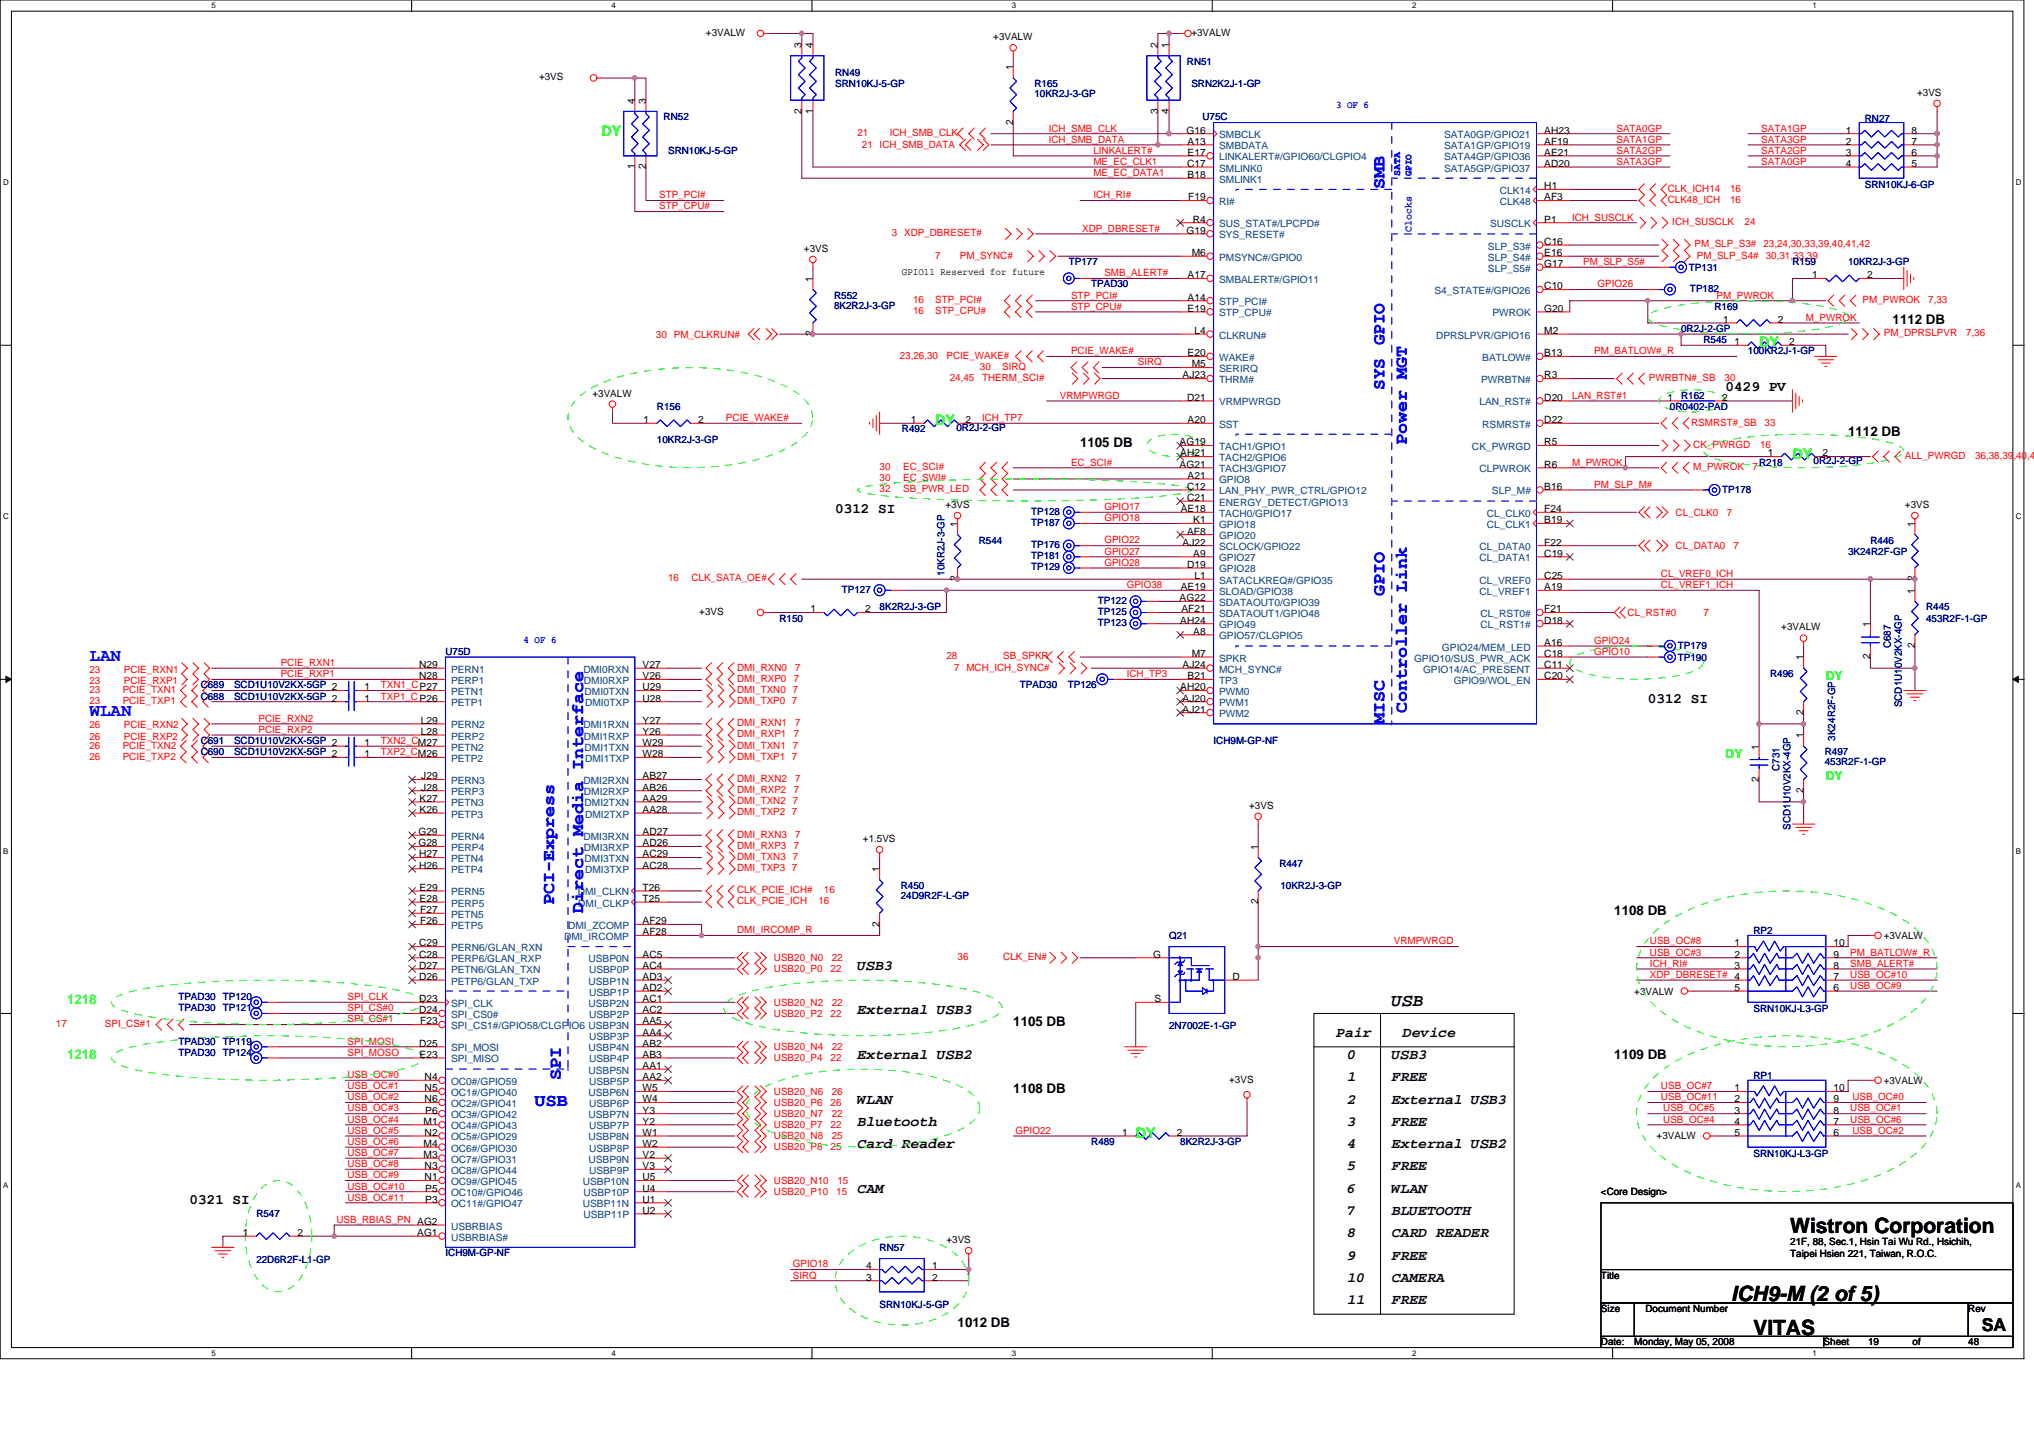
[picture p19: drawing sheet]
<svg xmlns="http://www.w3.org/2000/svg" width="297mm" height="210mm" viewBox="0 0 297 210" stroke-linecap="round" stroke-linejoin="round" font-family="sans-serif">
<defs><g id="words">
<g font-size="3.1">
<text x="261.4" y="180">Wistron Corporation</text>
<text x="252.8" y="189.9">ICH9-M (2 of 5)</text>
<text x="256.1" y="194.8">VITAS</text>
</g>
<g font-size="2.6" fill="#00f">
<text x="202.2" y="27.6" transform="rotate(-90 202.2 27.6)">SMB</text>
<text x="202.2" y="50.4" transform="rotate(-90 202.2 50.4)">GPIO</text>
<text x="202.2" y="56.9" transform="rotate(-90 202.2 56.9)">SYS</text>
<text x="205.4" y="65" transform="rotate(-90 205.4 65)">Power MGT</text>
<text x="202.2" y="87" transform="rotate(-90 202.2 87)">GPIO</text>
<text x="13.1" y="96.5">LAN</text>
<text x="13.1" y="104.6">WLAN</text>
<text x="202.2" y="105.7" transform="rotate(-90 202.2 105.7)">MISC</text>
<text x="205.4" y="104" transform="rotate(-90 205.4 104)">Controller Link</text>
<text x="80.9" y="132.2" transform="rotate(-90 80.9 132.2)">PCI-Express</text>
<text x="85.2" y="133.3" transform="rotate(-90 85.2 133.3)">Direct Media Interface</text>
<text x="78.1" y="161.5">USB</text>
<text x="81.9" y="157.7" transform="rotate(-90 81.9 157.7)">SPI</text>
</g>
<g font-size="2.6">
<text x="203.2" y="146.9">USB</text>
<text x="289.4" y="194.2">SA</text>
</g>
<g font-size="2.1" fill="#0f0">
<text x="87.8" y="19.8">DY</text>
<text x="256.9" y="50.7">DY</text>
<text x="136.6" y="62.1">DY</text>
<text x="261.8" y="67">DY</text>
<text x="165.9" y="166.1">DY</text>
</g>
<g font-size="2.1">
<text x="252" y="57">0429 PV</text>
<text x="122" y="74.9">0312 SI</text>
<text x="240.6" y="102.6">0312 SI</text>
<text x="125.2" y="141.6">USB3</text>
<text x="125.2" y="148.1">External USB3</text>
<text x="125.2" y="154.6">External USB2</text>
<text x="195.1" y="151.3">Pair</text>
<text x="196.7" y="154.6">0</text>
<text x="203.2" y="154.6">USB3</text>
<text x="204.9" y="151.3">Device</text>
<text x="125.2" y="161.1">WLAN</text>
<text x="196.7" y="161.1">2</text>
<text x="196.7" y="157.8">1</text>
<text x="203.2" y="161.1">External USB3</text>
<text x="203.2" y="157.8">FREE</text>
<text x="125.2" y="167.6">Card Reader</text>
<text x="125.2" y="164.3">Bluetooth</text>
<text x="196.7" y="167.6">4</text>
<text x="196.7" y="164.3">3</text>
<text x="203.2" y="167.6">External USB2</text>
<text x="203.2" y="164.3">FREE</text>
<text x="196.7" y="170.8">5</text>
<text x="203.2" y="170.8">FREE</text>
<text x="27.7" y="175.7">0321 SI</text>
<text x="125.2" y="174.1">CAM</text>
<text x="196.7" y="174.1">6</text>
<text x="196.7" y="177.4">7</text>
<text x="203.2" y="174.1">WLAN</text>
<text x="203.2" y="177.4">BLUETOOTH</text>
<text x="196.7" y="180.6">8</text>
<text x="196.7" y="183.9">9</text>
<text x="203.2" y="183.9">FREE</text>
<text x="203.2" y="180.6">CARD READER</text>
<text x="196.7" y="187.1">10</text>
<text x="196.7" y="190.4">11</text>
<text x="203.2" y="190.4">FREE</text>
<text x="203.2" y="187.1">CAMERA</text>
</g>
<g font-size="2.1" fill="#00f">
<text x="172.2" y="142.4" transform="rotate(90 172.2 142.4)">.</text>
<text x="172.2" y="139.1" transform="rotate(90 172.2 139.1)">.</text>
<text x="173" y="142.4" transform="rotate(90 173 142.4)">.</text>
<text x="173.8" y="142.4" transform="rotate(90 173.8 142.4)">.</text>
<text x="177.1" y="142.4" transform="rotate(90 177.1 142.4)">.</text>
</g>
<g font-size="1.9">
<text x="276.4" y="47.3">1112 DB</text>
<text x="157.7" y="65.2">1105 DB</text>
<text x="269.9" y="63.6">1112 DB</text>
<text x="235.8" y="133.5">1108 DB</text>
<text x="148" y="149.8">1105 DB</text>
<text x="235.8" y="154.6">1109 DB</text>
<text x="148" y="159.5">1108 DB</text>
<text x="139.8" y="193.7">1012 DB</text>
</g>
<g font-size="1.9" fill="#0f0">
<text x="9.8" y="146.5">1218</text>
<text x="9.8" y="154.6">1218</text>
</g>
<g font-size="1.8" fill="#0f0">
<text x="266.6" y="99.2">DY</text>
<text x="252" y="110.6">DY</text>
<text x="266.6" y="113.8">DY</text>
</g>
<g font-size="1.5">
<text x="103.1" y="5.2">+3VALW</text>
<text x="145.1" y="5.9">+3VALW</text>
<text x="174" y="5.2">+3VALW</text>
<text x="78.7" y="11.7">+3VS</text>
<text x="117.1" y="7" transform="rotate(-90 117.1 7)">3</text>
<text x="118.7" y="7" transform="rotate(-90 118.7 7)">4</text>
<text x="148" y="10.2" transform="rotate(-90 148 10.2)">1</text>
<text x="169.1" y="7" transform="rotate(-90 169.1 7)">2</text>
<text x="170.7" y="7" transform="rotate(-90 170.7 7)">1</text>
<text x="92.7" y="15.1" transform="rotate(-90 92.7 15.1)">4</text>
<text x="94.3" y="15.1" transform="rotate(-90 94.3 15.1)">3</text>
<text x="117.1" y="16.6" transform="rotate(-90 117.1 16.6)">2</text>
<text x="118.7" y="16.6" transform="rotate(-90 118.7 16.6)">1</text>
<text x="169.1" y="16.6" transform="rotate(-90 169.1 16.6)">3</text>
<text x="170.7" y="16.6" transform="rotate(-90 170.7 16.6)">4</text>
<text x="280" y="14">+3VS</text>
<text x="148" y="18.2" transform="rotate(-90 148 18.2)">2</text>
<text x="173.3" y="19.5">G16</text>
<text x="173.4" y="21.1">A13</text>
<text x="173.4" y="22.7">E17</text>
<text x="225.5" y="19.5">AH23</text>
<text x="225.5" y="21.1">AF19</text>
<text x="225.5" y="22.7">AE21</text>
<text x="269.6" y="19.5">1</text>
<text x="269.6" y="21.1">2</text>
<text x="269.6" y="22.7">3</text>
<text x="279.2" y="22.7">6</text>
<text x="279.2" y="21.1">7</text>
<text x="279.2" y="19.5">8</text>
<text x="92.7" y="24.7" transform="rotate(-90 92.7 24.7)">1</text>
<text x="94.3" y="24.7" transform="rotate(-90 94.3 24.7)">2</text>
<text x="173.4" y="24.4">C17</text>
<text x="173.4" y="26">B18</text>
<text x="173.5" y="29.3">F19</text>
<text x="225.5" y="24.4">AD20</text>
<text x="225.5" y="27.6">H1</text>
<text x="225.5" y="29.3">AF3</text>
<text x="269.6" y="24.4">4</text>
<text x="279.2" y="24.4">5</text>
<text x="173.3" y="34.1">G19</text>
<text x="174.2" y="32.5">R4</text>
<text x="225.5" y="32.5">P1</text>
<text x="225.5" y="35.8">C16</text>
<text x="117.4" y="36.7">+3VS</text>
<text x="118.7" y="41.1" transform="rotate(-90 118.7 41.1)">1</text>
<text x="131.7" y="40.2">GPIO11 Reserved for future</text>
<text x="173.4" y="40.6">A17</text>
<text x="174" y="37.4">M6</text>
<text x="225.5" y="37.4">E16</text>
<text x="225.5" y="39">G17</text>
<text x="264.7" y="40.6">1</text>
<text x="272.7" y="40.6">2</text>
<text x="173.4" y="43.9">A14</text>
<text x="173.4" y="45.5">E19</text>
<text x="225.5" y="42.2">C10</text>
<text x="225.5" y="45.5">G20</text>
<text x="251.7" y="47.1">1</text>
<text x="259.6" y="47.1">2</text>
<text x="118.7" y="49.1" transform="rotate(-90 118.7 49.1)">2</text>
<text x="173.4" y="52">E20</text>
<text x="174" y="53.6">M5</text>
<text x="174.4" y="48.7">L4</text>
<text x="225.5" y="48.7">M2</text>
<text x="225.5" y="52">B13</text>
<text x="253.3" y="50.4">1</text>
<text x="261.3" y="50.4">2</text>
<text x="86.5" y="57.9">+3VALW</text>
<text x="172.7" y="55.2">AJ23</text>
<text x="173.4" y="58.5">D21</text>
<text x="225.5" y="58.5">D20</text>
<text x="225.5" y="55.2">R3</text>
<text x="243.5" y="58.5">1</text>
<text x="251.5" y="58.5">2</text>
<text x="94" y="61.8">1</text>
<text x="102" y="61.8">2</text>
<text x="133" y="61.8">1</text>
<text x="141" y="61.8">2</text>
<text x="172.3" y="65">AG19</text>
<text x="173.4" y="61.8">A20</text>
<text x="225.5" y="61.8">D22</text>
<text x="225.5" y="65">R5</text>
<text x="172.3" y="68.3">AG21</text>
<text x="172.4" y="66.6">AH21</text>
<text x="173.4" y="71.5">C12</text>
<text x="173.4" y="69.9">A21</text>
<text x="225.5" y="68.3">R6</text>
<text x="225.5" y="71.5">B16</text>
<text x="258.2" y="66.6">1</text>
<text x="266.2" y="66.6">2</text>
<text x="138.1" y="74.1">+3VS</text>
<text x="139.8" y="76.9" transform="rotate(-90 139.8 76.9)">1</text>
<text x="172.4" y="74.8">AE18</text>
<text x="173.4" y="73.1">C21</text>
<text x="174.3" y="76.4">K1</text>
<text x="225.5" y="74.8">F24</text>
<text x="225.5" y="76.4">B19</text>
<text x="278.2" y="74.1">+3VS</text>
<text x="279.6" y="76.9" transform="rotate(-90 279.6 76.9)">1</text>
<text x="172.7" y="79.6">AJ22</text>
<text x="173.4" y="82.9">D19</text>
<text x="173.4" y="78">AF8</text>
<text x="174.3" y="81.3">A9</text>
<text x="225.5" y="79.6">F22</text>
<text x="225.5" y="81.3">C19</text>
<text x="102.1" y="89.7">+3VS</text>
<text x="118.4" y="89.4">1</text>
<text x="126.4" y="89.4">2</text>
<text x="139.8" y="84.9" transform="rotate(-90 139.8 84.9)">2</text>
<text x="172.3" y="87.8">AG22</text>
<text x="172.4" y="86.1">AE19</text>
<text x="172.5" y="89.4">AF21</text>
<text x="174.4" y="84.5">L1</text>
<text x="225.5" y="84.5">C25</text>
<text x="225.5" y="86.1">A19</text>
<text x="225.5" y="89.4">F21</text>
<text x="279.6" y="86.6" transform="rotate(-90 279.6 86.6)">1</text>
<text x="279.6" y="84.9" transform="rotate(-90 279.6 84.9)">2</text>
<text x="172.4" y="91">AH24</text>
<text x="174" y="95.9">M7</text>
<text x="174.3" y="92.6">A8</text>
<text x="225.5" y="95.9">C18</text>
<text x="225.5" y="94.3">A16</text>
<text x="225.5" y="91">D18</text>
<text x="260.1" y="92">+3VALW</text>
<text x="273.1" y="91.5" transform="rotate(-90 273.1 91.5)">1</text>
<text x="279.6" y="94.6" transform="rotate(-90 279.6 94.6)">2</text>
<text x="53.2" y="100.8">1</text>
<text x="61.2" y="97.5">N29</text>
<text x="61.2" y="99.1">N28</text>
<text x="93.8" y="99.1">V26</text>
<text x="93.8" y="97.5">V27</text>
<text x="93.8" y="100.8">U29</text>
<text x="172.4" y="100.8">AH20</text>
<text x="172.7" y="97.5">AJ24</text>
<text x="173.4" y="99.1">B21</text>
<text x="225.5" y="99.1">C20</text>
<text x="225.5" y="97.5">C11</text>
<text x="263.4" y="96.4" transform="rotate(-90 263.4 96.4)">1</text>
<text x="273.1" y="96.3" transform="rotate(-90 273.1 96.3)">2</text>
<text x="53.2" y="102.4">1</text>
<text x="61.4" y="105.6">L29</text>
<text x="61.4" y="107.3">L28</text>
<text x="93.8" y="107.3">Y26</text>
<text x="93.8" y="102.4">U28</text>
<text x="93.8" y="105.6">Y27</text>
<text x="172.7" y="104">AJ21</text>
<text x="172.7" y="102.4">AJ20</text>
<text x="263.4" y="107.8" transform="rotate(-90 263.4 107.8)">1</text>
<text x="263.4" y="104.4" transform="rotate(-90 263.4 104.4)">2</text>
<text x="53.2" y="108.9">1</text>
<text x="53.2" y="110.5">1</text>
<text x="61.5" y="113.8">J29</text>
<text x="93.8" y="110.5">W28</text>
<text x="93.8" y="113.8">AB27</text>
<text x="93.8" y="108.9">W29</text>
<text x="256.9" y="109.4" transform="rotate(-90 256.9 109.4)">1</text>
<text x="61.3" y="117">K27</text>
<text x="61.3" y="118.7">K26</text>
<text x="61.5" y="115.4">J28</text>
<text x="93.8" y="115.4">AB26</text>
<text x="93.8" y="118.7">AA28</text>
<text x="93.8" y="117">AA29</text>
<text x="182.4" y="118">+3VS</text>
<text x="256.9" y="114.1" transform="rotate(-90 256.9 114.1)">2</text>
<text x="263.4" y="115.8" transform="rotate(-90 263.4 115.8)">2</text>
<text x="61.1" y="121.9">G29</text>
<text x="61.1" y="123.5">G28</text>
<text x="61.2" y="125.2">H27</text>
<text x="93.8" y="123.5">AD26</text>
<text x="93.8" y="121.9">AD27</text>
<text x="93.8" y="125.2">AC29</text>
<text x="126" y="122.9">+1.5VS</text>
<text x="183.7" y="124" transform="rotate(-90 183.7 124)">1</text>
<text x="61.2" y="126.8">H26</text>
<text x="61.3" y="130">E29</text>
<text x="61.3" y="131.7">E28</text>
<text x="93.8" y="130">T26</text>
<text x="93.8" y="126.8">AC28</text>
<text x="93.8" y="131.7">T25</text>
<text x="128.4" y="127.3" transform="rotate(-90 128.4 127.3)">1</text>
<text x="61.4" y="133.3">F27</text>
<text x="61.4" y="134.9">F26</text>
<text x="93.8" y="136.5">AF28</text>
<text x="93.8" y="134.9">AF29</text>
<text x="128.4" y="135.3" transform="rotate(-90 128.4 135.3)">2</text>
<text x="183.7" y="132" transform="rotate(-90 183.7 132)">2</text>
<text x="275.1" y="137.1">+3VALW</text>
<text x="61.2" y="138.2">C29</text>
<text x="61.2" y="139.8">C28</text>
<text x="61.2" y="141.4">D27</text>
<text x="61.2" y="143">D26</text>
<text x="93.8" y="141.4">AC4</text>
<text x="93.8" y="139.8">AC5</text>
<text x="93.8" y="143">AD3</text>
<text x="168.4" y="139.8">G</text>
<text x="180" y="143">D</text>
<text x="253.3" y="138.2">1</text>
<text x="253.3" y="139.8">2</text>
<text x="253.3" y="141.4">3</text>
<text x="267.8" y="143">7</text>
<text x="267.8" y="141.4">8</text>
<text x="267.8" y="139.8">9</text>
<text x="267.8" y="138.2">10</text>
<text x="61.2" y="146.3">D23</text>
<text x="61.2" y="147.9">D24</text>
<text x="61.4" y="149.5">F23</text>
<text x="93.8" y="144.7">AD2</text>
<text x="93.8" y="147.9">AC2</text>
<text x="93.8" y="146.3">AC1</text>
<text x="93.8" y="149.5">AA5</text>
<text x="168.6" y="146.3">S</text>
<text x="238.7" y="145.2">+3VALW</text>
<text x="253.3" y="144.7">5</text>
<text x="267.8" y="144.7">6</text>
<text x="61.2" y="152.8">D25</text>
<text x="61.3" y="154.4">E23</text>
<text x="93.8" y="151.2">AA4</text>
<text x="93.8" y="154.4">AB3</text>
<text x="93.8" y="152.8">AB2</text>
<text x="62" y="157.7">N4</text>
<text x="62" y="159.3">N5</text>
<text x="62" y="160.9">N6</text>
<text x="93.8" y="157.7">AA2</text>
<text x="93.8" y="160.9">W4</text>
<text x="93.8" y="156">AA1</text>
<text x="93.8" y="159.3">W5</text>
<text x="179.5" y="158">+3VS</text>
<text x="253.3" y="159.3">1</text>
<text x="253.3" y="160.9">2</text>
<text x="267.8" y="160.9">9</text>
<text x="267.8" y="159.3">10</text>
<text x="275.1" y="158.2">+3VALW</text>
<text x="61.9" y="164.2">M1</text>
<text x="61.9" y="167.4">M4</text>
<text x="62" y="165.8">N2</text>
<text x="62.1" y="162.5">P6</text>
<text x="93.8" y="164.2">Y2</text>
<text x="93.8" y="167.4">W2</text>
<text x="93.8" y="162.5">Y3</text>
<text x="93.8" y="165.8">W1</text>
<text x="163.9" y="165.8">1</text>
<text x="171.9" y="165.8">2</text>
<text x="241.9" y="166.3">+3VALW</text>
<text x="253.3" y="162.5">3</text>
<text x="253.3" y="164.2">4</text>
<text x="253.3" y="165.8">5</text>
<text x="267.8" y="165.8">6</text>
<text x="267.8" y="164.2">7</text>
<text x="267.8" y="162.5">8</text>
<text x="61.9" y="169">M3</text>
<text x="62" y="170.7">N3</text>
<text x="62" y="172.3">N1</text>
<text x="62.1" y="173.9">P5</text>
<text x="93.8" y="170.7">V3</text>
<text x="93.8" y="172.3">U5</text>
<text x="93.8" y="169">V2</text>
<text x="93.8" y="173.9">U4</text>
<text x="62.1" y="175.6">P3</text>
<text x="93.8" y="175.6">U1</text>
<text x="93.8" y="177.2">U2</text>
<text x="233.8" y="174.4">&lt;Core Design&gt;</text>
<text x="35.5" y="180.4">1</text>
<text x="43.5" y="180.4">2</text>
<text x="60.9" y="180.4">AG1</text>
<text x="126.5" y="185.3">4</text>
<text x="136.1" y="185.3">1</text>
<text x="138.2" y="181.4">+3VS</text>
<text x="261.4" y="181.8">21F, 88, Sec.1, Hsin Tai Wu Rd., Hsichih,</text>
<text x="261.4" y="183.4">Taipei Hsien 221, Taiwan, R.O.C.</text>
<text x="126.5" y="186.9">3</text>
<text x="136.1" y="186.9">2</text>
<text x="233.8" y="186.6">Title</text>
<text x="233.8" y="191.5">Size</text>
<text x="240.3" y="191.5">Document Number</text>
<text x="287.4" y="191.5">Rev</text>
<text x="233.8" y="196.4">Date:</text>
<text x="238.7" y="196.4">Monday, May 05, 2008</text>
<text x="266.3" y="196.4">Sheet</text>
<text x="272.8" y="196.4">19</text>
<text x="279.3" y="196.4">of</text>
<text x="287.4" y="196.4">48</text>
</g>
<g font-size="1.5" fill="#000080">
<text x="122" y="11.1">RN49</text>
<text x="173.3" y="9.4">RN51</text>
<text x="96.9" y="17.6">RN52</text>
<text x="122" y="12.7">SRN10KJ-5-GP</text>
<text x="151.1" y="12.7">R165</text>
<text x="151.1" y="14.2">10KR2J-3-GP</text>
<text x="174" y="12.7">SRN2K2J-1-GP</text>
<text x="175.6" y="17.6">U75C</text>
<text x="272.3" y="17.7">RN27</text>
<text x="97.6" y="22.5">SRN10KJ-5-GP</text>
<text x="272.3" y="27.5">SRN10KJ-6-GP</text>
<text x="156.1" y="38.7">TP177</text>
<text x="159.4" y="42">TPAD30</text>
<text x="246.7" y="39.5">TP131</text>
<text x="261.8" y="38.7">R159</text>
<text x="269.9" y="38.7">10KR2J-3-GP</text>
<text x="121.8" y="43.6">R552</text>
<text x="121.8" y="45">8K2R2J-3-GP</text>
<text x="246.8" y="42.6">TP182</text>
<text x="250.4" y="45.2">R169</text>
<text x="245.5" y="48.5">0R2J-2-GP</text>
<text x="248.8" y="50.1">R545</text>
<text x="255.3" y="51.7">100KR2J-1-GP</text>
<text x="95.9" y="59.8">R156</text>
<text x="243.9" y="59.8">0R0402-PAD</text>
<text x="245.5" y="58.2">R162</text>
<text x="95.9" y="64.7">10KR2J-3-GP</text>
<text x="131.7" y="63.1">R492</text>
<text x="139.7" y="62.9">0R2J-2-GP</text>
<text x="256.9" y="68">R218</text>
<text x="264.9" y="67.8">0R2J-2-GP</text>
<text x="150.6" y="75.1">TP128</text>
<text x="150.6" y="76.8">TP187</text>
<text x="251.5" y="72">TP178</text>
<text x="142.9" y="79.4">R544</text>
<text x="150.6" y="83.2">TP129</text>
<text x="150.6" y="80">TP176</text>
<text x="150.6" y="81.6">TP181</text>
<text x="269.9" y="81">3K24R2F-GP</text>
<text x="273.2" y="79.4">R446</text>
<text x="122.9" y="86.5">TP127</text>
<text x="128.5" y="89.1">8K2R2J-3-GP</text>
<text x="137.9" y="84.1" transform="rotate(-90 137.9 84.1)">10KR2J-3-GP</text>
<text x="160.3" y="88.1">TP122</text>
<text x="160.3" y="89.7">TP125</text>
<text x="281.3" y="89.1">R445</text>
<text x="65.1" y="95.6">U75D</text>
<text x="113.8" y="90.7">R150</text>
<text x="160.3" y="91.4">TP123</text>
<text x="245" y="94.8">TP179</text>
<text x="276.1" y="94.6" transform="rotate(-90 276.1 94.6)">C687</text>
<text x="281.3" y="90.7">453R2F-1-GP</text>
<text x="29.3" y="100.5">C689</text>
<text x="34.2" y="100.5">SCD1U10V2KX-5GP 2</text>
<text x="148.9" y="100.5">TPAD30</text>
<text x="155.9" y="100.5">TP126</text>
<text x="245" y="96.4">TP190</text>
<text x="258.5" y="98.8">R496</text>
<text x="29.3" y="102.1">C688</text>
<text x="34.2" y="102.1">SCD1U10V2KX-5GP 2</text>
<text x="277.7" y="103.2" transform="rotate(-90 277.7 103.2)">SCD1U10V2KX-4GP</text>
<text x="29.3" y="108.6">C691</text>
<text x="29.3" y="110.2">C690</text>
<text x="34.2" y="108.6">SCD1U10V2KX-5GP 2</text>
<text x="34.2" y="110.2">SCD1U10V2KX-5GP 2</text>
<text x="177.2" y="108.6">ICH9M-GP-NF</text>
<text x="259.9" y="112.5" transform="rotate(-90 259.9 112.5)">C731</text>
<text x="266.5" y="110.2">R497</text>
<text x="266.5" y="111.7">453R2F-1-GP</text>
<text x="268" y="108.1" transform="rotate(-90 268 108.1)">3K24R2F-GP</text>
<text x="261.5" y="121.1" transform="rotate(-90 261.5 121.1)">SCD1U10V2KX-4GP</text>
<text x="131.5" y="129.7">R450</text>
<text x="131.5" y="131.2">24D9R2F-L-GP</text>
<text x="186.8" y="126.5">R447</text>
<text x="187" y="129.7">10KR2J-3-GP</text>
<text x="170.7" y="137.1">Q21</text>
<text x="256.1" y="136.4">RP2</text>
<text x="26.1" y="147.6">TPAD30</text>
<text x="26.1" y="146">TPAD30</text>
<text x="32.6" y="147.6">TP121</text>
<text x="32.6" y="146">TP120</text>
<text x="256.1" y="147.8">SRN10KJ-L3-GP</text>
<text x="26.1" y="154.1">TPAD30</text>
<text x="26.1" y="152.5">TPAD30</text>
<text x="32.6" y="154.1">TP124</text>
<text x="32.6" y="152.5">TP119</text>
<text x="170.7" y="150.2">2N7002E-1-GP</text>
<text x="256.1" y="157.5">RP1</text>
<text x="159.4" y="167.1">R489</text>
<text x="172.4" y="167.1">8K2R2J-3-GP</text>
<text x="256.1" y="168.9">SRN10KJ-L3-GP</text>
<text x="37.4" y="177.7">R547</text>
<text x="37.4" y="184.4">22D6R2F-L1-GP</text>
<text x="65.1" y="183.4">ICH9M-GP-NF</text>
<text x="128.5" y="182.6">RN57</text>
<text x="128.5" y="190.9">SRN10KJ-5-GP</text>
</g>
<g font-size="1.5" fill="#00f">
<text x="195.1" y="15.8">3 OF 6</text>
<text x="204.5" y="25.7" transform="rotate(-90 204.5 25.7)">SATA</text>
<text x="206.1" y="25.7" transform="rotate(-90 206.1 25.7)">GPIO</text>
<text x="206.1" y="33.8" transform="rotate(-90 206.1 33.8)">Clocks</text>
<text x="76.5" y="93.8">4 OF 6</text>
</g>
<g font-size="1.5" fill="#f00">
<text x="125.2" y="19.9">21</text>
<text x="125.9" y="21.6">21 ICH_SMB_DATA</text>
<text x="129.9" y="19.9">ICH_SMB_CLK</text>
<text x="153.2" y="20.8">ICH_SMB_DATA</text>
<text x="153.2" y="19.2">ICH_SMB_CLK</text>
<text x="159.7" y="22.4">LINKALERT#</text>
<text x="236.1" y="19.2">SATA0GP</text>
<text x="236.1" y="20.8">SATA1GP</text>
<text x="236.1" y="22.4">SATA2GP</text>
<text x="257.2" y="19.2">SATA1GP</text>
<text x="257.2" y="22.4">SATA2GP</text>
<text x="257.2" y="20.8">SATA3GP</text>
<text x="96.3" y="29">STP_PCI#</text>
<text x="159.7" y="29">ICH_RI#</text>
<text x="159.7" y="24.1">ME_EC_CLK1</text>
<text x="159.7" y="25.7">ME_EC_DATA1</text>
<text x="236.1" y="24.1">SATA3GP</text>
<text x="243.6" y="28">CLK_ICH14</text>
<text x="243.6" y="29.6">CLK48_ICH</text>
<text x="252.7" y="28">16</text>
<text x="252.7" y="29.6">16</text>
<text x="257.2" y="24.1">SATA0GP</text>
<text x="96.3" y="30.6">STP_CPU#</text>
<text x="130.3" y="34.5">3 XDP_DBRESET#</text>
<text x="158" y="33.8">XDP_DBRESET#</text>
<text x="229.6" y="32.2">ICH_SUSCLK</text>
<text x="244.2" y="32.9">ICH_SUSCLK</text>
<text x="254.8" y="32.9">24</text>
<text x="136.6" y="37.7">7</text>
<text x="140.2" y="37.7">PM_SYNC#</text>
<text x="161.3" y="40.3">SMB_ALERT#</text>
<text x="231.2" y="38.7">PM_SLP_S5#</text>
<text x="233.3" y="42">GPIO26</text>
<text x="247.5" y="36.1">PM_SLP_S3#</text>
<text x="247.8" y="37.7">PM_SLP_S4#</text>
<text x="257.5" y="36.1">23,24,30,33,39,40,41,42</text>
<text x="257.9" y="37.7">30,31,33,39</text>
<text x="133.3" y="44.2">16</text>
<text x="133.3" y="45.9">16</text>
<text x="136.6" y="44.2">STP_PCI#</text>
<text x="136.6" y="45.9">STP_CPU#</text>
<text x="156.4" y="43.6">STP_PCI#</text>
<text x="156.4" y="45.2">STP_CPU#</text>
<text x="250.7" y="43.6">PM_PWROK</text>
<text x="263.7" y="46.8">M_PWROK</text>
<text x="272" y="44.2">PM_PWROK</text>
<text x="281.6" y="44.2">7,33</text>
<text x="95.8" y="49.3">30 PM_CLKRUN#</text>
<text x="131.4" y="52.4">23,26,30</text>
<text x="138.2" y="52.4">PCIE_WAKE#</text>
<text x="143.1" y="54">30</text>
<text x="146.3" y="54">SIRQ</text>
<text x="156.4" y="51.7">PCIE_WAKE#</text>
<text x="166.2" y="53.3">SIRQ</text>
<text x="232.8" y="51.7">PM_BATLOW#_R</text>
<text x="275.1" y="49.1">PM_DPRSLPVR</text>
<text x="287.1" y="49.1">7,36</text>
<text x="138.7" y="55.6">24,45</text>
<text x="143.4" y="55.6">THERM_SCI#</text>
<text x="154.8" y="58.2">VRMPWRGD</text>
<text x="229.6" y="58.2">LAN_RST#1</text>
<text x="240.8" y="55.6">PWRBTN#_SB</text>
<text x="251.9" y="55.6">30</text>
<text x="106" y="61.5">PCIE_WAKE#</text>
<text x="143.4" y="61.5">ICH_TP7</text>
<text x="247" y="62.1">RSMRST#_SB</text>
<text x="247.3" y="65.4">CK_PWRGD</text>
<text x="257" y="65.4">16</text>
<text x="257.7" y="62.1">33</text>
<text x="128.5" y="70.3">30</text>
<text x="128.5" y="68.6">30</text>
<text x="128.5" y="71.9">32</text>
<text x="131.9" y="70.3">EC_SWI#</text>
<text x="131.9" y="68.6">EC_SCI#</text>
<text x="131.9" y="71.9">SB_PWR_LED</text>
<text x="156.4" y="68">EC_SCI#</text>
<text x="229.6" y="68">M_PWROK</text>
<text x="232.8" y="71.2">PM_SLP_M#</text>
<text x="247.3" y="68.6">M_PWROK</text>
<text x="255.9" y="68.6">7</text>
<text x="278.2" y="67">ALL_PWRGD</text>
<text x="288.4" y="67">36,38,39,40,4</text>
<text x="161.3" y="76.1">GPIO18</text>
<text x="161.3" y="74.5">GPIO17</text>
<text x="244.7" y="75.3">CL_CLK0</text>
<text x="252.2" y="75.3">7</text>
<text x="161.3" y="79.3">GPIO22</text>
<text x="161.3" y="81">GPIO27</text>
<text x="161.3" y="82.6">GPIO28</text>
<text x="244.7" y="80.2">CL_DATA0</text>
<text x="253.1" y="80.2">7</text>
<text x="97.6" y="84.9">16</text>
<text x="101" y="84.9">CLK_SATA_OE#</text>
<text x="164.5" y="85.9">GPIO38</text>
<text x="237.7" y="89.9">CL_RST#0</text>
<text x="242.6" y="85.9">CL_VREF1_ICH</text>
<text x="242.6" y="84.2">CL_VREF0_ICH</text>
<text x="248.8" y="89.9">7</text>
<text x="232.8" y="94">GPIO24</text>
<text x="232.8" y="95.6">GPIO10</text>
<text x="13.1" y="101.1">23</text>
<text x="13.1" y="99.8">23</text>
<text x="13.1" y="98.2">23</text>
<text x="17.9" y="101.1">PCIE_TXN1</text>
<text x="18.1" y="99.8">PCIE_RXP1</text>
<text x="18.1" y="98.2">PCIE_RXN1</text>
<text x="41" y="97.2">PCIE_RXN1</text>
<text x="41" y="98.8">PCIE_RXP1</text>
<text x="55.6" y="100.5">TXN1_CP27</text>
<text x="107.7" y="97.9">DMI_RXN0</text>
<text x="107.7" y="99.5">DMI_RXP0</text>
<text x="107.7" y="101.1">DMI_TXN0 7</text>
<text x="115.9" y="99.5">7</text>
<text x="116.1" y="97.9">7</text>
<text x="138.2" y="96.2">28</text>
<text x="139.4" y="97.9">7 MCH_ICH_SYNC#</text>
<text x="146.5" y="96.2">SB_SPKR</text>
<text x="164.5" y="98.8">ICH_TP3</text>
<text x="13.1" y="102.8">23</text>
<text x="13.1" y="107.9">26</text>
<text x="13.1" y="106.3">26</text>
<text x="17.9" y="102.8">PCIE_TXP1</text>
<text x="18.1" y="107.9">PCIE_RXP2</text>
<text x="18.1" y="106.3">PCIE_RXN2</text>
<text x="37.8" y="105.3">PCIE_RXN2</text>
<text x="37.8" y="107">PCIE_RXP2</text>
<text x="55.6" y="102.1">TXP1_CP26</text>
<text x="107.7" y="106">DMI_RXN1</text>
<text x="107.7" y="107.6">DMI_RXP1</text>
<text x="107.7" y="102.8">DMI_TXP0 7</text>
<text x="115.9" y="107.6">7</text>
<text x="116.1" y="106">7</text>
<text x="13.1" y="109.3">26</text>
<text x="13.1" y="110.9">26</text>
<text x="17.9" y="109.3">PCIE_TXN2</text>
<text x="17.9" y="110.9">PCIE_TXP2</text>
<text x="55.6" y="110.2">TXP2_CM26</text>
<text x="55.6" y="108.6">TXN2_CM27</text>
<text x="107.7" y="109.3">DMI_TXN1 7</text>
<text x="107.7" y="110.9">DMI_TXP1 7</text>
<text x="107.7" y="114.1">DMI_RXN2</text>
<text x="107.7" y="115.8">DMI_RXP2</text>
<text x="107.7" y="117.4">DMI_TXN2 7</text>
<text x="107.7" y="119">DMI_TXP2 7</text>
<text x="115.9" y="115.8">7</text>
<text x="116.1" y="114.1">7</text>
<text x="107.7" y="122.3">DMI_RXN3</text>
<text x="107.7" y="123.9">DMI_RXP3</text>
<text x="107.7" y="125.5">DMI_TXN3 7</text>
<text x="115.9" y="123.9">7</text>
<text x="116.1" y="122.3">7</text>
<text x="107.7" y="130.4">CLK_PCIE_ICH#</text>
<text x="107.7" y="127.1">DMI_TXP3 7</text>
<text x="120.3" y="130.4">16</text>
<text x="107.7" y="136.2">DMI_IRCOMP_R</text>
<text x="107.7" y="132">CLK_PCIE_ICH</text>
<text x="119.5" y="132">16</text>
<text x="203.6" y="137.9">VRMPWRGD</text>
<text x="241" y="137.9">USB_OC#8</text>
<text x="113" y="141.9">USB20_P0</text>
<text x="113" y="140.3">USB20_N0</text>
<text x="121.3" y="141.9">22</text>
<text x="121.5" y="140.3">22</text>
<text x="139.8" y="140.1">36</text>
<text x="146.5" y="140.1">CLK_EN#</text>
<text x="241" y="141.1">ICH_RI#</text>
<text x="241" y="142.7">XDP_DBRESET# 4</text>
<text x="241" y="139.5">USB_OC#3</text>
<text x="270.2" y="142.7">USB_OC#10</text>
<text x="270.2" y="141.1">SMB_ALERT#</text>
<text x="270.2" y="139.5">PM_BATLOW#_R</text>
<text x="8.2" y="149.9">17</text>
<text x="15.3" y="149.9">SPI_CS#1</text>
<text x="50.8" y="149.2">SPI_CS#1</text>
<text x="50.8" y="146">SPI_CLK</text>
<text x="50.8" y="147.6">SPI_CS#0</text>
<text x="113" y="146.8">USB20_N2</text>
<text x="113" y="148.4">USB20_P2</text>
<text x="121.3" y="148.4">22</text>
<text x="121.5" y="146.8">22</text>
<text x="270.2" y="144.4">USB_OC#9</text>
<text x="50.8" y="152.5">SPI_MOSI</text>
<text x="50.8" y="154.1">SPI_MOSO</text>
<text x="113" y="153.3">USB20_N4</text>
<text x="113" y="154.9">USB20_P4</text>
<text x="121.3" y="154.9">22</text>
<text x="121.5" y="153.3">22</text>
<text x="50.8" y="157.4">USB_OC#0</text>
<text x="50.8" y="160.6">USB_OC#2</text>
<text x="50.8" y="159">USB_OC#1</text>
<text x="113" y="161.4">USB20_P6</text>
<text x="113" y="159.8">USB20_N6</text>
<text x="121.3" y="161.4">26</text>
<text x="121.5" y="159.8">26</text>
<text x="242.6" y="159">USB_OC#7</text>
<text x="242.6" y="160.6">USB_OC#11</text>
<text x="270.5" y="160.6">USB_OC#0</text>
<text x="50.8" y="163.9">USB_OC#4</text>
<text x="50.8" y="165.5">USB_OC#5</text>
<text x="50.8" y="167.1">USB_OC#6</text>
<text x="50.8" y="162.2">USB_OC#3</text>
<text x="113" y="167.9">USB20_P8</text>
<text x="113" y="166.3">USB20_N8</text>
<text x="113" y="164.7">USB20_P7</text>
<text x="113" y="163.1">USB20_N7</text>
<text x="121.3" y="167.9">25</text>
<text x="121.3" y="164.7">22</text>
<text x="121.5" y="166.3">25</text>
<text x="121.5" y="163.1">22</text>
<text x="148.3" y="165.5">GPIO22</text>
<text x="242.9" y="163.9">USB_OC#4</text>
<text x="242.9" y="162.2">USB_OC#5</text>
<text x="270.2" y="163.9">USB_OC#6</text>
<text x="270.2" y="162.2">USB_OC#1</text>
<text x="270.5" y="165.5">USB_OC#2</text>
<text x="50.8" y="168.7">USB_OC#7</text>
<text x="50.8" y="172">USB_OC#9</text>
<text x="50.8" y="170.4">USB_OC#8</text>
<text x="50.8" y="173.6">USB_OC#10</text>
<text x="113" y="172.8">USB20_N10</text>
<text x="122.3" y="172.8">15</text>
<text x="49.1" y="178.5">USB_RBIAS_PN AG2</text>
<text x="50.8" y="175.3">USB_OC#11</text>
<text x="113" y="174.4">USB20_P10</text>
<text x="122.1" y="174.4">15</text>
<text x="115.8" y="185">GPIO18</text>
<text x="115.8" y="186.6">SIRQ</text>
</g>
<g font-size="1.5" fill="#004080">
<text x="178" y="20.2">SMBCLK</text>
<text x="178" y="21.8">SMBDATA</text>
<text x="178" y="23.4">LINKALERT#/GPIO60/CLGPIO4</text>
<text x="210.9" y="20.2">SATA0GP/GPIO21</text>
<text x="210.9" y="21.8">SATA1GP/GPIO19</text>
<text x="210.9" y="23.4">SATA4GP/GPIO36</text>
<text x="178" y="25">SMLINK0</text>
<text x="178" y="26.7">SMLINK1</text>
<text x="178" y="29.9">RI#</text>
<text x="210.9" y="25">SATA5GP/GPIO37</text>
<text x="219" y="28.3">CLK14</text>
<text x="219" y="29.9">CLK48</text>
<text x="178" y="33.2">SUS_STAT#/LPCPD#</text>
<text x="178" y="34.8">SYS_RESET#</text>
<text x="217.6" y="33.2">SUSCLK</text>
<text x="178" y="38.1">PMSYNC#/GPIO0</text>
<text x="178" y="41.3">SMBALERT#/GPIO11</text>
<text x="217.3" y="36.4">SLP_S3#</text>
<text x="217.3" y="38.1">SLP_S4#</text>
<text x="217.3" y="39.7">SLP_S5#</text>
<text x="178" y="44.6">STP_PCI#</text>
<text x="178" y="46.2">STP_CPU#</text>
<text x="209.5" y="42.9">S4_STATE#/GPIO26</text>
<text x="217.9" y="46.2">PWROK</text>
<text x="178" y="49.4">CLKRUN#</text>
<text x="178" y="52.7">WAKE#</text>
<text x="209.7" y="49.4">DPRSLPVR/GPIO16</text>
<text x="216.5" y="52.7">BATLOW#</text>
<text x="178" y="54.3">SERIRQ</text>
<text x="178" y="55.9">THRM#</text>
<text x="178" y="59.2">VRMPWRGD</text>
<text x="216" y="59.2">LAN_RST#</text>
<text x="216.3" y="55.9">PWRBTN#</text>
<text x="178" y="65.7">TACH1/GPIO1</text>
<text x="178" y="62.4">SST</text>
<text x="215" y="65.7">CK_PWRGD</text>
<text x="216.5" y="62.4">RSMRST#</text>
<text x="178" y="67.3">TACH2/GPIO6</text>
<text x="178" y="68.9">TACH3/GPIO7</text>
<text x="178" y="70.6">GPIO8</text>
<text x="216" y="68.9">CLPWROK</text>
<text x="178" y="72.2">LAN_PHY_PWR_CTRL/GPIO12</text>
<text x="178" y="75.4">TACH0/GPIO17</text>
<text x="178" y="77.1">GPIO18</text>
<text x="178" y="73.8">ENERGY_DETECT/GPIO13</text>
<text x="217.1" y="75.4">CL_CLK0</text>
<text x="217.1" y="77.1">CL_CLK1</text>
<text x="217.9" y="72.2">SLP_M#</text>
<text x="178" y="80.3">SCLOCK/GPIO22</text>
<text x="178" y="81.9">GPIO27</text>
<text x="178" y="83.6">GPIO28</text>
<text x="178" y="78.7">GPIO20</text>
<text x="216" y="80.3">CL_DATA0</text>
<text x="216" y="81.9">CL_DATA1</text>
<text x="178" y="85.2">SATACLKREQ#/GPIO35</text>
<text x="178" y="86.8">SLOAD/GPIO38</text>
<text x="178" y="88.4">SDATAOUT0/GPIO39</text>
<text x="216" y="85.2">CL_VREF0</text>
<text x="216" y="86.8">CL_VREF1</text>
<text x="178" y="90.1">SDATAOUT1/GPIO48</text>
<text x="178" y="91.7">GPIO49</text>
<text x="178" y="93.3">GPIO57/CLGPIO5</text>
<text x="210.6" y="95">GPIO24/MEM_LED</text>
<text x="216.2" y="90.1">CL_RST0#</text>
<text x="216.2" y="91.7">CL_RST1#</text>
<text x="65.9" y="98.2">PERN1</text>
<text x="65.9" y="99.8">PERP1</text>
<text x="65.9" y="101.5">PETN1</text>
<text x="85.2" y="98.2">DMI0RXN</text>
<text x="85.3" y="99.8">DMI0RXP</text>
<text x="85.4" y="101.5">DMI0TXN</text>
<text x="178" y="96.6">SPKR</text>
<text x="178" y="99.8">TP3</text>
<text x="178" y="101.5">PWM0</text>
<text x="178" y="98.2">MCH_SYNC#</text>
<text x="206.5" y="96.6">GPIO10/SUS_PWR_ACK</text>
<text x="207.8" y="98.2">GPIO14/AC_PRESENT</text>
<text x="212.3" y="99.8">GPIO9/WOL_EN</text>
<text x="65.9" y="103.1">PETP1</text>
<text x="65.9" y="106.3">PERN2</text>
<text x="65.9" y="107.9">PERP2</text>
<text x="85.2" y="106.3">DMI1RXN</text>
<text x="85.3" y="107.9">DMI1RXP</text>
<text x="85.4" y="103.1">DMI0TXP</text>
<text x="178" y="104.7">PWM2</text>
<text x="178" y="103.1">PWM1</text>
<text x="65.9" y="109.6">PETN2</text>
<text x="65.9" y="111.2">PETP2</text>
<text x="85.4" y="109.6">DMI1TXN</text>
<text x="85.4" y="111.2">DMI1TXP</text>
<text x="65.9" y="114.4">PERN3</text>
<text x="65.9" y="116.1">PERP3</text>
<text x="65.9" y="117.7">PETN3</text>
<text x="65.9" y="119.3">PETP3</text>
<text x="85.2" y="114.4">DMI2RXN</text>
<text x="85.3" y="116.1">DMI2RXP</text>
<text x="85.4" y="117.7">DMI2TXN</text>
<text x="85.4" y="119.3">DMI2TXP</text>
<text x="65.9" y="122.6">PERN4</text>
<text x="65.9" y="124.2">PERP4</text>
<text x="65.9" y="125.8">PETN4</text>
<text x="85.2" y="122.6">DMI3RXN</text>
<text x="85.3" y="124.2">DMI3RXP</text>
<text x="85.4" y="125.8">DMI3TXN</text>
<text x="65.9" y="127.5">PETP4</text>
<text x="65.9" y="130.7">PERN5</text>
<text x="84.4" y="130.7">DMI_CLKN</text>
<text x="85.4" y="127.5">DMI3TXP</text>
<text x="65.9" y="132.3">PERP5</text>
<text x="65.9" y="134">PETN5</text>
<text x="65.9" y="135.6">PETP5</text>
<text x="82.4" y="137.2">DMI_IRCOMP</text>
<text x="83" y="135.6">DMI_ZCOMP</text>
<text x="84.5" y="132.3">DMI_CLKP</text>
<text x="65.9" y="138.8">PERN6/GLAN_RXN</text>
<text x="65.9" y="140.5">PERP6/GLAN_RXP</text>
<text x="65.9" y="142.1">PETN6/GLAN_TXN</text>
<text x="65.9" y="143.7">PETP6/GLAN_TXP</text>
<text x="85.9" y="140.5">USBP0N</text>
<text x="85.9" y="143.7">USBP1N</text>
<text x="86" y="142.1">USBP0P</text>
<text x="65.9" y="147">SPI_CLK</text>
<text x="65.9" y="148.6">SPI_CS0#</text>
<text x="85.9" y="147">USBP2N</text>
<text x="86" y="145.3">USBP1P</text>
<text x="86" y="148.6">USBP2P</text>
<text x="65.9" y="150.2">SPI_CS1#/GPIO58/CLGPIO6 USBP3N</text>
<text x="65.9" y="153.5">SPI_MOSI</text>
<text x="65.9" y="155.1">SPI_MISO</text>
<text x="85.9" y="153.5">USBP4N</text>
<text x="86" y="151.8">USBP3P</text>
<text x="86" y="155.1">USBP4P</text>
<text x="65.9" y="158.3">OC0#/GPIO59</text>
<text x="65.9" y="160">OC1#/GPIO40</text>
<text x="65.9" y="161.6">OC2#/GPIO41</text>
<text x="85.9" y="156.7">USBP5N</text>
<text x="85.9" y="160">USBP6N</text>
<text x="86" y="158.3">USBP5P</text>
<text x="86" y="161.6">USBP6P</text>
<text x="65.9" y="163.2">OC3#/GPIO42</text>
<text x="65.9" y="164.8">OC4#/GPIO43</text>
<text x="65.9" y="166.5">OC5#/GPIO29</text>
<text x="85.9" y="163.2">USBP7N</text>
<text x="85.9" y="166.5">USBP8N</text>
<text x="86" y="164.8">USBP7P</text>
<text x="65.9" y="168.1">OC6#/GPIO30</text>
<text x="65.9" y="169.7">OC7#/GPIO31</text>
<text x="65.9" y="171.3">OC8#/GPIO44</text>
<text x="65.9" y="173">OC9#/GPIO45</text>
<text x="85.1" y="173">USBP10N</text>
<text x="85.9" y="169.7">USBP9N</text>
<text x="86" y="168.1">USBP8P</text>
<text x="86" y="171.3">USBP9P</text>
<text x="65.9" y="179.5">USBRBIAS</text>
<text x="65.9" y="174.6">OC10#/GPIO46</text>
<text x="65.9" y="176.2">OC11#/GPIO47</text>
<text x="85.1" y="176.2">USBP11N</text>
<text x="85.2" y="174.6">USBP10P</text>
<text x="85.2" y="177.8">USBP11P</text>
<text x="65.9" y="181.1">USBRBIAS#</text>
</g>
<g font-size="1.2">
<text x="30.9" y="1.2">5</text>
<text x="89.3" y="1.2">4</text>
<text x="147.8" y="1.2">3</text>
<text x="206.2" y="1.2">2</text>
<text x="264.7" y="1.2">1</text>
<text x=".5" y="27.1">D</text>
<text x="294.4" y="27.1">D</text>
<text x=".5" y="75.8">C</text>
<text x="294.4" y="75.8">C</text>
<text x=".5" y="124.6">B</text>
<text x="294.4" y="124.6">B</text>
<text x=".5" y="173.4">A</text>
<text x="294.4" y="173.4">A</text>
<text x="30.9" y="197.9">5</text>
<text x="89.3" y="197.9">4</text>
<text x="147.8" y="197.9">3</text>
<text x="206.2" y="197.9">2</text>
<text x="264.7" y="197.9">1</text>
</g>
</g></defs>
<path d="M0 0h295.6v198.3h-295.6zM1.7 1.6h292.3v195.1h-292.3z" fill="none" stroke="#000" stroke-width=".15"/>
<g fill="#fff">
<path d="M30.9 .2h.6v1.3h-.6z"/>
<path d="M30.9 196.9h.6v1.3h-.6z"/>
</g>
<path d="M60.1 0v1.6M60.1 196.7v1.6" fill="none" stroke="#000" stroke-width=".15"/>
<g fill="#fff">
<path d="M89.3 .2h.7v1.3h-.7z"/>
<path d="M89.3 196.9h.7v1.3h-.7z"/>
</g>
<path d="M118.6 0v1.6M118.6 196.7v1.6" fill="none" stroke="#000" stroke-width=".15"/>
<g fill="#fff">
<path d="M147.8 .2h.6v1.3h-.6z"/>
<path d="M147.8 196.9h.6v1.3h-.6z"/>
</g>
<path d="M177 0v1.6M177 196.7v1.6" fill="none" stroke="#000" stroke-width=".15"/>
<g fill="#fff">
<path d="M206.2 .2h.7v1.3h-.7z"/>
<path d="M206.2 196.9h.7v1.3h-.7z"/>
</g>
<path d="M235.5 0v1.6M235.5 196.7v1.6" fill="none" stroke="#000" stroke-width=".15"/>
<g fill="#fff">
<path d="M264.7 .2h.6v1.3h-.6z"/>
<path d="M264.7 196.9h.6v1.3h-.6z"/>
<path d="M.5 26h.8v1.3h-.8z"/>
<path d="M294.4 26h.8v1.3h-.8z"/>
<path d="M.5 74.8h.8v1.3h-.8z"/>
<path d="M294.4 74.8h.8v1.3h-.8z"/>
</g>
<path d="M0 50.4h1.7M294 50.4h1.6" fill="none" stroke="#000" stroke-width=".15"/>
<g fill="#fff">
<path d="M.5 123.5h.7v1.3h-.7z"/>
<path d="M294.4 123.5h.7v1.3h-.7z"/>
</g>
<path d="M0 99.2h1.7M294 99.2h1.6" fill="none" stroke="#000" stroke-width=".15"/>
<path d="M.9 98.7l.8 .5-.8 .4zM294 99.2l.8-.5v.9z" fill="#000" stroke="#000" stroke-width=".15"/>
<g fill="#fff">
<path d="M.5 172.3h.7v1.3h-.7z"/>
<path d="M294.4 172.3h.7v1.3h-.7z"/>
</g>
<path d="M0 147.9h1.7M191.9 147.9h29.2v43.9h-29.2zM191.9 152.8h29.2M201.6 147.9v43.9M294 147.9h1.6M233.8 175.6h60.2v9.7h-60.2zM233.8 185.3h60.2v4.9h-60.2zM233.8 195.1h32.5v1.6h-32.5zM233.8 190.2h4.9v4.9h-4.9zM238.7 190.2h48.7v4.9h-48.7zM266.3 195.1h27.7v1.6h-27.7zM287.4 190.2h6.6v4.9h-6.6z" fill="none" stroke="#000" stroke-width=".15"/>
<g fill="none" stroke="#800040" stroke-width=".15">
<path d="M87.8 11.4h4.9M92.7 11.4h1.6v3.2M92.7 11.4v3.2M112.2 4.9h6.5v1.6M117.1 4.9v1.6M117.1 16.3v9.7h55.3M118.7 16.3v8.1h53.7M144.7 19.5h27.7M148 17.9v4.9h24.4M148 8.1v1.7M169.1 16.3v4.8M170.7 4.9v1.6"/>
<path d="M170.7 16.3v3.2M172.4 4.9h-3.3v1.6M229.3 19.5h14.6M255.3 19.5h14.6M279.7 19.5h3.2M282.9 16.3v8.1h-3.2M92.7 24.4v6.5h13M94.3 24.4v4.9h11.4M118.7 39v1.6M144.7 21.1h27.7M151.2 34.1h21.2M154.5 37.4h17.9"/>
<path d="M157.7 29.3h14.7M229.3 35.8h12.9M229.3 29.3h9.7M229.3 37.4h12.9M229.3 27.6h9.7M229.3 39h12.9M229.3 21.1h14.6M229.3 22.8h14.6M229.3 32.5h9.7M229.3 24.4h14.6M255.3 21.1h14.6M255.3 22.8h14.6"/>
<path d="M255.3 24.4h14.6M279.7 21.1h3.2M279.7 22.8h3.2M113.8 48.8h58.6M151.2 43.9h21.2M151.2 45.5h21.2M152.8 52h19.6M152.8 58.5h19.6M159.4 40.6h13M161 55.3h11.4M161 53.7h11.4M229.3 48.8h40.6"/>
<path d="M229.3 52h24.3M229.3 58.5h14.6M229.3 55.3h6.5M229.3 42.3h11.3M240.6 43.9v3.2h11.4M245.5 48.8v1.6h8.1M252 58.5h9.8M260.1 47.1h11.4M261.8 50.4h4.8v1.6M265 40.6h-3.2v3.3M266.6 43.9h-37.3v1.6M273.2 40.6h4.8"/>
<path d="M89.4 60.2v1.6h4.9M102.5 61.8h14.6M128.5 61.8h4.8M141.5 61.8h30.9M148 68.3h24.4M148 71.5h24.4M148 69.9h24.4M159.4 74.8h13M159.4 79.7h13M159.4 76.4h13M229.3 61.8h12.9M229.3 74.8h9.7"/>
<path d="M229.3 79.7h9.7M229.3 68.3h12.9M229.3 65h12.9M229.3 71.5h17.8M258.5 66.7h-21.1v1.6M266.6 66.7h6.6M30.9 99.2h29.3M30.9 97.5h29.3M97.6 99.2h4.9M97.6 97.5h4.9M112.2 89.4h6.5M117.1 84.5h55.3"/>
<path d="M131.7 86.2h40.7M138.2 86.2v3.2h-11.4M157.7 95.9h14.7M159.4 97.5h13M159.4 81.3h13M159.4 82.9h13M164.2 99.2h8.2M169.1 89.4h3.3M169.1 87.8h3.3M169.1 91h3.3M229.3 84.5h50.4v1.7M229.3 86.2h27.6v22.7"/>
<path d="M229.3 89.4h6.5M229.3 94.3h11.3M229.3 95.9h11.3M263.4 94.3v1.6M273.2 95.9v1.6h6.5M273.2 84.5v6.5M279.7 94.3v6.5M30.9 105.7h29.3M30.9 107.3h29.3M30.9 108.9h17.9M30.9 110.6h17.9M30.9 100.8h17.9"/>
<path d="M30.9 102.4h17.9M53.7 108.9h6.5M53.7 110.6h6.5M53.7 100.8h6.5M53.7 102.4h6.5M97.6 105.7h4.9M97.6 117.1h4.9M97.6 115.4h4.9M97.6 113.8h4.9M97.6 107.3h4.9M97.6 118.7h4.9M97.6 108.9h4.9"/>
<path d="M97.6 110.6h4.9M97.6 100.8h4.9M97.6 102.4h4.9M256.9 113.8v3.3h6.5M256.9 105.7h6.5M263.4 104v3.3M263.4 115.4v4.9M97.6 134.9h4.9v1.6M97.6 131.7h4.9M97.6 130h4.9M97.6 123.5h4.9M97.6 121.9h4.9"/>
<path d="M97.6 125.2h4.9M97.6 126.8h4.9M97.6 139.8h9.7M128.5 134.9v1.6h-30.9M128.5 125.2v1.6M157.7 139.8h8.2M183.7 138.2h29.3M183.7 120.3v3.2M183.7 131.7v11.4M239 138.2h14.6M239 139.8h14.6M268.3 139.8h14.6"/>
<path d="M273.2 136.5h-3.3v1.7h-1.6M27.7 149.6h32.5M40.7 152.8h19.5M40.7 154.4h19.5M40.7 146.3h19.5M40.7 147.9h19.5M50.4 157.7h9.8M50.4 159.3h9.8M97.6 159.3h9.7M97.6 152.8h9.7M97.6 154.4h9.7M97.6 141.4h9.7"/>
<path d="M97.6 146.3h9.7M97.6 147.9h9.7M165.9 146.3v6.5M239 141.4h14.6M239 143.1h14.6M240.6 159.3h13M247.1 144.7h6.5M268.3 144.7h14.6M268.3 141.4h14.6M268.3 143.1h14.6M273.2 157.7h-3.3v1.6h-1.6M50.4 165.8h9.8"/>
<path d="M50.4 175.6h9.8M50.4 169.1h9.8M50.4 172.3h9.8M50.4 170.7h9.8M50.4 164.2h9.8M50.4 167.4h9.8M50.4 173.9h9.8M50.4 160.9h9.8M50.4 162.6h9.8M60.2 178.8h-11.4v1.6M97.6 165.8h9.7M97.6 172.3h9.7"/>
<path d="M97.6 164.2h9.7M97.6 167.4h9.7M97.6 173.9h9.7M97.6 160.9h9.7M97.6 162.6h9.7M148 165.8h16.2M182.1 160.9v4.9h-9.7M240.6 164.2h13M240.6 160.9h13M240.6 162.6h13M250.4 165.8h3.2M268.3 165.8h13"/>
<path d="M268.3 164.2h13M268.3 160.9h13M268.3 162.6h13M35.8 180.4h-3.2v1.7M43.9 180.4h16.3M115.5 185.3h11.3M115.5 186.9h11.3M136.6 185.3h4.9M141.5 183.7v3.2h-4.9"/>
</g>
<g fill="#f0f" stroke="#f0f" stroke-width=".15">
<circle cx="261.7" cy="43.9" r=".32"/>
<circle cx="245.5" cy="48.8" r=".32"/>
<circle cx="118.7" cy="48.8" r=".32"/>
<circle cx="169.1" cy="21.1" r=".32"/>
<circle cx="170.7" cy="19.5" r=".32"/>
<circle cx="273.1" cy="84.5" r=".32"/>
<circle cx="279.6" cy="84.5" r=".32"/>
<circle cx="256.9" cy="105.7" r=".32"/>
<circle cx="263.4" cy="105.7" r=".32"/>
<circle cx="263.4" cy="117" r=".32"/>
<circle cx="279.6" cy="97.5" r=".32"/>
<circle cx="237.4" cy="68.3" r=".32"/>
<circle cx="139.8" cy="84.5" r=".32"/>
<circle cx="117.1" cy="4.9" r=".32"/>
<circle cx="102.4" cy="136.5" r=".32"/>
<circle cx="48.8" cy="180.4" r=".31"/>
<circle cx="141.5" cy="185.3" r=".32"/>
<circle cx="138.2" cy="86.1" r=".32"/>
<circle cx="240.6" cy="43.9" r=".32"/>
<circle cx="183.7" cy="139.8" r=".31"/>
<circle cx="183.7" cy="138.2" r=".32"/>
<circle cx="170.7" cy="4.9" r=".32"/>
<circle cx="92.7" cy="11.4" r=".32"/>
<circle cx="282.9" cy="22.8" r=".32"/>
<circle cx="282.9" cy="19.5" r=".32"/>
<circle cx="282.9" cy="21.1" r=".32"/>
</g>
<g fill="none" stroke="#f00" stroke-width=".15">
<path d="M87.2 11.4h.6M111.6 4.9h.6M140.6 18.7l-.8 .8 .8 .8M142.3 18.7l-.8 .8 .8 .8M143.9 18.7l-.8 .8 .8 .8M148 7.5v.6M172.4 4.9h.6M282.9 15.6v.7M118.7 38.4v.6M141 20.3l-.8 .8 .8 .8M141.8 20.3l-.8 .8 .8 .8M142.8 20.3l.8 .8-.8 .8"/>
<path d="M143.6 20.3l.8 .8-.8 .8M146.8 33.3l.9 .8-.9 .8M148.5 33.3l.8 .8-.8 .8M150.1 36.6l.8 .8-.8 .8M150.1 33.3l.8 .8-.8 .8M151.7 36.6l.8 .8-.8 .8M153.3 36.6l.9 .8-.9 .8M239.5 31.7l.8 .8-.8 .8M240.2 26.8l-.9 .8 .9 .8-.9 .9 .9 .8M241.1 31.7l.8 .8-.8 .8M241.8 26.8l-.8 .8 .8 .8-.8 .9 .8 .8M242.7 34.9l.9 .9-.9 .8 .9 .8-.9 .8"/>
<path d="M242.7 31.7l.9 .8-.9 .8M243.4 26.8l-.8 .8 .8 .8-.8 .9 .8 .8M244.4 34.9l.8 .9-.8 .8 .8 .8-.8 .8M246 34.9l.8 .9-.8 .8 .8 .8-.8 .8M278 39v3.3M278.5 39.5v2.3M279 40v1.3M89.4 59.5v.7M110.1 48l-.8 .8 .8 .8M110.9 48l-.8 .8 .8 .8M111.9 48l.8 .8-.8 .8M112.7 48l.8 .8-.8 .8"/>
<path d="M147.5 43.1l-.8 .8 .8 .8-.8 .8 .8 .8M149.1 43.1l-.8 .8 .8 .8-.8 .8 .8 .8M149.1 51.2l-.8 .8 .8 .8M150.7 43.1l-.8 .8 .8 .8-.8 .8 .8 .8M150.7 51.2l-.8 .8 .8 .8M152.4 51.2l-.8 .8 .8 .8M156.6 54.5l.8 .8-.8 .8M157.2 52.8l-.8 .9 .8 .8M157.7 40.6h1.7M158.2 54.5l.8 .8-.8 .8M158.9 52.8l-.9 .9 .9 .8M159.8 54.5l.9 .8-.9 .8"/>
<path d="M160.5 52.8l-.8 .9 .8 .8M236.9 54.5l-.8 .8 .8 .8M238.5 54.5l-.8 .8 .8 .8M240.2 54.5l-.9 .8 .9 .8M261.8 56.9v3.3M262.3 57.4v2.3M262.7 57.9v1.3M263.2 58.4v.3M265 52h3.3M265.5 52.5h2.3M266 53h1.3M266.5 53.5h.3"/>
<path d="M267.8 43.1l-.8 .8 .8 .8M269.4 43.1l-.8 .8 .8 .8M270.4 48l.8 .8-.8 .8M271 43.1l-.8 .8 .8 .8M272 48l.8 .8-.8 .8M273.6 48l.8 .8-.8 .8M279.5 40.5v.3M127 61.6v.3M127.5 61.1v1.3M128 60.6v2.3M128.5 60.2v3.2M139.8 75.8v.6"/>
<path d="M143.9 67.5l-.8 .8 .8 .8-.8 .8 .8 .8-.8 .8 .8 .8M145.5 67.5l-.8 .8 .8 .8-.8 .8 .8 .8-.8 .8 .8 .8M147.2 67.5l-.9 .8 .9 .8-.9 .8 .9 .8-.9 .8 .9 .8M240.2 78.8l-.9 .9 .9 .8M240.2 74l-.9 .8 .9 .8M241 78.8l-.8 .9 .8 .8M241 74l-.8 .8 .8 .8M241.9 78.8l.8 .9-.8 .8M241.9 74l.8 .8-.8 .8M242.7 78.8l.9 .9-.9 .8M242.7 74l.9 .8-.9 .8M242.7 64.2l.9 .8-.9 .8"/>
<path d="M243.4 67.5l-.8 .8 .8 .8M243.4 61l-.8 .8 .8 .8M244.4 64.2l.8 .8-.8 .8M245 61l-.8 .8 .8 .8M245 67.5l-.8 .8 .8 .8M246 64.2l.8 .8-.8 .8M246.7 67.5l-.9 .8 .9 .8M246.7 61l-.9 .8 .9 .8M274.3 65.8l-.8 .9 .8 .8M275.9 65.8l-.8 .9 .8 .8M277.5 65.8l-.8 .9 .8 .8M279.7 75.8v2.2"/>
<path d="M26.5 96.7l.8 .8-.8 .9 .8 .8-.8 .8M27.2 100l-.8 .8 .8 .8-.8 .8 .8 .8M28.2 96.7l.8 .8-.8 .9 .8 .8-.8 .8M28.8 100l-.8 .8 .8 .8-.8 .8 .8 .8M29.8 96.7l.8 .8-.8 .9 .8 .8-.8 .8M30.4 100l-.8 .8 .8 .8-.8 .8 .8 .8M60.2 97.5h4.9M60.2 99.2h4.9M92.7 97.5h4.9M92.7 99.2h4.9M103.3 100l.8 .8-.8 .8 .8 .8-.8 .8M103.9 96.7l-.8 .8 .8 .9-.8 .8 .8 .8"/>
<path d="M104.9 100l.8 .8-.8 .8 .8 .8-.8 .8M105.6 96.7l-.9 .8 .9 .9-.9 .8 .9 .8M106.5 100l.8 .8-.8 .8 .8 .8-.8 .8M107.2 96.7l-.8 .8 .8 .9-.8 .8 .8 .8M111.6 89.4h.6M113 83.7l-.8 .8 .8 .8M114.7 83.7l-.9 .8 .9 .8M116.3 83.7l-.8 .8 .8 .8M153.7 95.1l-.9 .8 .9 .8M154.6 96.7l.8 .8-.8 .9M155.3 95.1l-.8 .8 .8 .8M156.3 96.7l.8 .8-.8 .9"/>
<path d="M156.9 95.1l-.8 .8 .8 .8M157.9 96.7l.8 .8-.8 .9M167.5 87.8h1.6M236.6 88.6l-.8 .8 .8 .8M237.4 88.6l-.8 .8 .8 .8M263.4 93.6v.7M279.7 82.9v1.6M26.5 104.9l.8 .8-.8 .8 .8 .8-.8 .8M27.2 108.1l-.8 .8 .8 .8-.8 .9 .8 .8M28.2 104.9l.8 .8-.8 .8 .8 .8-.8 .8M28.8 108.1l-.8 .8 .8 .8-.8 .9 .8 .8M29.8 104.9l.8 .8-.8 .8 .8 .8-.8 .8"/>
<path d="M30.4 108.1l-.8 .8 .8 .8-.8 .9 .8 .8M60.2 100.8h4.9M60.2 102.4h4.9M60.2 105.7h4.9M60.2 107.3h4.9M60.2 108.9h4.9M60.2 110.6h4.9M60.2 113.8h4.9M60.2 115.4h4.9M60.2 117.1h4.9M60.2 118.7h4.9M92.7 100.8h4.9"/>
<path d="M92.7 102.4h4.9M92.7 105.7h4.9M92.7 107.3h4.9M92.7 108.9h4.9M92.7 110.6h4.9M92.7 113.8h4.9M92.7 115.4h4.9M92.7 117.1h4.9M92.7 118.7h4.9M103.3 108.1l.8 .8-.8 .8 .8 .9-.8 .8M103.3 116.2l.8 .9-.8 .8 .8 .8-.8 .8M103.9 113l-.8 .8 .8 .8-.8 .8 .8 .8"/>
<path d="M103.9 104.9l-.8 .8 .8 .8-.8 .8 .8 .8M104.9 108.1l.8 .8-.8 .8 .8 .9-.8 .8M104.9 116.2l.8 .9-.8 .8 .8 .8-.8 .8M105.6 113l-.9 .8 .9 .8-.9 .8 .9 .8M105.6 104.9l-.9 .8 .9 .8-.9 .8 .9 .8M106.5 108.1l.8 .8-.8 .8 .8 .9-.8 .8M106.5 116.2l.8 .9-.8 .8 .8 .8-.8 .8M107.2 113l-.8 .8 .8 .8-.8 .8 .8 .8M107.2 104.9l-.8 .8 .8 .8-.8 .8 .8 .8M183.7 119.7v.6M278 100.8h3.3M278.5 101.3h2.3"/>
<path d="M279 101.8h1.3M279.5 102.3h.3M60.2 121.9h4.9M60.2 123.5h4.9M60.2 125.2h4.9M60.2 126.8h4.9M60.2 130h4.9M60.2 131.7h4.9M60.2 133.3h4.9M60.2 134.9h4.9M60.2 138.2h4.9M60.2 139.8h4.9"/>
<path d="M92.7 129.6l-.5 .4 .5 .5M92.7 131.2l-.5 .5 .5 .5M92.7 136.5h4.9M92.7 121.9h4.9M92.7 123.5h4.9M92.7 125.2h4.9M92.7 126.8h4.9M92.7 130h4.9M92.7 131.7h4.9M92.7 134.9h4.9M103.3 124.4l.8 .8-.8 .8 .8 .8-.8 .8M103.9 129.2l-.8 .8 .8 .9-.8 .8 .8 .8"/>
<path d="M103.9 121.1l-.8 .8 .8 .8-.8 .8 .8 .9M104.9 124.4l.8 .8-.8 .8 .8 .8-.8 .8M105.6 129.2l-.9 .8 .9 .9-.9 .8 .9 .8M105.6 121.1l-.9 .8 .9 .8-.9 .8 .9 .9M106.5 124.4l.8 .8-.8 .8 .8 .8-.8 .8M107.2 129.2l-.8 .8 .8 .9-.8 .8 .8 .8M107.2 121.1l-.8 .8 .8 .8-.8 .8 .8 .9M108.5 139l-.8 .8 .8 .8-.8 .8 .8 .8M109.3 139l-.8 .8 .8 .8-.8 .8 .8 .8M110.3 139l.8 .8-.8 .8 .8 .8-.8 .8M111.1 139l.8 .8-.8 .8 .8 .8-.8 .8M128.5 124.5v.7"/>
<path d="M153.3 139l.9 .8-.9 .8M155 139l.8 .8-.8 .8M156.6 139l.8 .8-.8 .8M261.8 120.3h3.2M262.3 120.8h2.2M262.7 121.3h1.4M263.2 121.8h.3M273.2 136.5h.6M23.6 148.7l-.8 .9 .8 .8M25.2 148.7l-.8 .9 .8 .8M26.9 148.7l-.8 .9 .8 .8M39 154.4h1.7"/>
<path d="M60.2 141.4h4.9M60.2 143.1h4.9M108.5 158.5l-.8 .8 .8 .8-.8 .8 .8 .9-.8 .8 .8 .8-.8 .8 .8 .8-.8 .8 .8 .8-.8 .8 .8 .9M108.5 152l-.8 .8 .8 .8-.8 .8 .8 .9M108.5 145.5l-.8 .8 .8 .8-.8 .8 .8 .8M109.3 158.5l-.8 .8 .8 .8-.8 .8 .8 .9-.8 .8 .8 .8-.8 .8 .8 .8-.8 .8 .8 .8-.8 .8 .8 .9M109.3 152l-.8 .8 .8 .8-.8 .8 .8 .9M109.3 145.5l-.8 .8 .8 .8-.8 .8 .8 .8M110.3 158.5l.8 .8-.8 .8 .8 .8-.8 .9 .8 .8-.8 .8 .8 .8-.8 .8 .8 .8-.8 .8 .8 .8-.8 .9M110.3 152l.8 .8-.8 .8 .8 .8-.8 .9M110.3 145.5l.8 .8-.8 .8 .8 .8-.8 .8M111.1 158.5l.8 .8-.8 .8 .8 .8-.8 .9 .8 .8-.8 .8 .8 .8-.8 .8 .8 .8-.8 .8 .8 .8-.8 .9"/>
<path d="M111.1 152l.8 .8-.8 .8 .8 .8-.8 .9M111.1 145.5l.8 .8-.8 .8 .8 .8-.8 .8M164.2 152.8h3.3M164.7 153.3h2.3M165.2 153.8h1.3M165.7 154.3h.3M246.5 144.7h.6M273.2 157.7h.6M108.5 171.5l-.8 .8 .8 .8-.8 .8 .8 .9M109.3 171.5l-.8 .8 .8 .8-.8 .8 .8 .9M110.3 171.5l.8 .8-.8 .8 .8 .8-.8 .9M111.1 171.5l.8 .8-.8 .8 .8 .8-.8 .9"/>
<path d="M182.1 160.3v.6M249.7 165.8h.7M30.9 182.1h3.3M31.4 182.6h2.3M31.9 183h1.3M32.4 183.5h.3M141.5 183v.7"/>
<circle cx="86.7" cy="11.4" r=".48"/>
<circle cx="111.1" cy="4.9" r=".48"/>
<circle cx="148" cy="7" r=".48"/>
<circle cx="173.5" cy="4.9" r=".48"/>
<circle cx="282.9" cy="15.1" r=".48"/>
<circle cx="118.7" cy="37.9" r=".48"/>
<circle cx="89.4" cy="59" r=".48"/>
<circle cx="139.8" cy="75.3" r=".48"/>
<circle cx="279.6" cy="75.3" r=".48"/>
<circle cx="111.1" cy="89.4" r=".48"/>
<circle cx="263.4" cy="93.1" r=".48"/>
<circle cx="183.7" cy="119.2" r=".48"/>
<circle cx="128.4" cy="124" r=".48"/>
<circle cx="274.3" cy="136.5" r=".48"/>
<circle cx="182.1" cy="159.8" r=".48"/>
<circle cx="246" cy="144.7" r=".48"/>
<circle cx="274.3" cy="157.7" r=".48"/>
<circle cx="249.2" cy="165.8" r=".48"/>
<circle cx="141.5" cy="182.5" r=".48"/>
</g>
<g fill="none" stroke="#0f0" stroke-width=".15" stroke-dasharray="1 1 1 1 1 1 1 1">
<path d="M84.5 57.9a17 17 0 0 1 7.3-3.2 39.7 39.7 0 0 1 21 .8 10 10 0 0 1 5.5 3.9 3.6 3.6 0 0 1-1.2 4.6 17.1 17.1 0 0 1-7.3 3.3 39.6 39.6 0 0 1-21-.9 10 10 0 0 1-5.4-3.9 3.6 3.6 0 0 1 1.1-4.6zM240.8 46a4.9 4.9 0 0 1 2.5-1.1 70.1 70.1 0 0 1 23.9 0 5 5 0 0 1 2.6 1.1l.1 .3a2.07 2.07 0 0 1-1.7 1.2 55.2 55.2 0 0 1-14.8 1.2 46 46 0 0 1-11-1.2 2.06 2.06 0 0 1-1.8-1.2zM242.6 57.9a10.5 10.5 0 0 1 7.2-.7 3.4 3.4 0 0 1 2.1 1l.1 .3a1.71 1.71 0 0 1-1.4 1.2 12 12 0 0 1-7.5-.3 .91 .91 0 0 1-.8-1.2zM125.3 71.4a19.1 19.1 0 0 1 5.5-.9 295.1 295.1 0 0 1 39 .1l1.2 .2a9.2 9.2 0 0 1 2.8 .6l.2 .1a2.83 2.83 0 0 1-2 .6 224.1 224.1 0 0 1-29.7 1 117.8 117.8 0 0 1-16-1.1l-1-.3-.1-.2zM167.9 64.3a7.8 7.8 0 0 1 7.3 0 .82 .82 0 0 1 0 1.4 7.7 7.7 0 0 1-7.3 0 .82 .82 0 0 1 0-1.4zM248.9 65.5a4.9 4.9 0 0 1 2.5-1.1 69.8 69.8 0 0 1 24 0 4.9 4.9 0 0 1 2.5 1.1l.1 .3a2.07 2.07 0 0 1-1.7 1.2 55.2 55.2 0 0 1-14.8 1.2 45.9 45.9 0 0 1-11-1.2 2.06 2.06 0 0 1-1.7-1.2zM229.7 96a11.6 11.6 0 0 1 5.2-1.5 30.8 30.8 0 0 1 12.3 .9 1.97 1.97 0 0 1 1.5 1.3 1.98 1.98 0 0 1-1.5 1.3 30.7 30.7 0 0 1-13.5 .7 10.2 10.2 0 0 1-4-1.3 .8 .8 0 0 1 0-1.4zM241.4 136.3a22.6 22.6 0 0 1 11.5-5.5 39.7 39.7 0 0 1 21.3 1.6 16.5 16.5 0 0 1 7.1 4.8 6.5 6.5 0 0 1 0 8.4 16.5 16.5 0 0 1-7.1 4.9 39.1 39.1 0 0 1-26.5 0 16.5 16.5 0 0 1-7.2-4.9 6.5 6.5 0 0 1 0-8.4zM16.4 145.9a5.9 5.9 0 0 1 3-1.2 96 96 0 0 1 19.6-1.6 96.1 96.1 0 0 1 19.7 1.6 6 6 0 0 1 3 1.2l.1 .4-.1 .4a6 6 0 0 1-3 1.2 95.9 95.9 0 0 1-19.7 1.6 95.9 95.9 0 0 1-19.6-1.6 6 6 0 0 1-3-1.2l-.1-.4zM16.4 154.1a5.9 5.9 0 0 1 3-1.3 96 96 0 0 1 19.6-1.6 96.1 96.1 0 0 1 19.7 1.6 6 6 0 0 1 3 1.3l.1 .3-.1 .4a6 6 0 0 1-3 1.3 95.9 95.9 0 0 1-19.7 1.6 95.9 95.9 0 0 1-19.6-1.6 6 6 0 0 1-3-1.3l-.1-.4zM106.2 146.2a14.3 14.3 0 0 1 6.2-2.1 87.8 87.8 0 0 1 28.7 .3 12.5 12.5 0 0 1 4.8 1.8 1.04 1.04 0 0 1 0 1.8 14.4 14.4 0 0 1-6.3 2.1 87 87 0 0 1-28.7-.3 12.4 12.4 0 0 1-4.7-1.8 1.04 1.04 0 0 1 0-1.8zM110 159.8a15.3 15.3 0 0 1 6.9-2.9 45.5 45.5 0 0 1 21.2 .8 9.7 9.7 0 0 1 4.5 2.7 2.25 2.25 0 0 1-.5 3.3 15.4 15.4 0 0 1-6.9 2.8 45.2 45.2 0 0 1-21.2-.7 9.7 9.7 0 0 1-4.6-2.8 2.25 2.25 0 0 1 .6-3.2z"/>
<path d="M241.4 157.4a22.6 22.6 0 0 1 11.5-5.4 39.7 39.7 0 0 1 21.3 1.5 16.5 16.5 0 0 1 7.1 4.9 6.5 6.5 0 0 1 0 8.3 16.5 16.5 0 0 1-7.1 4.9 39.1 39.1 0 0 1-26.5 0 16.5 16.5 0 0 1-7.2-4.9 6.5 6.5 0 0 1 0-8.3zM38 173.6a3.4 3.4 0 0 1 5.3 0 11 11 0 0 1 2 9.2 8.2 8.2 0 0 1-2.6 5 3.3 3.3 0 0 1-4.7-.6 11.1 11.1 0 0 1-2-9.1 9.2 9.2 0 0 1 2-4.5zM123.3 183.7a11.3 11.3 0 0 1 8.4-3.3 11.4 11.4 0 0 1 8.4 3.3 4.8 4.8 0 0 1-.7 7.2 13.1 13.1 0 0 1-12.6 1.6 7.3 7.3 0 0 1-4.8-4.7 4.7 4.7 0 0 1 1.3-4.1z"/>
</g>
<g fill="none" stroke="#00f" stroke-width=".15">
<path d="M156.9 40.6h.8M279.7 78l.4 .5-.9 1 .9 1-.9 .9 .9 1-.4 .5M166.7 87.8h.8M38.2 154.4h.8"/>
<circle cx="156.1" cy="40.6" r=".32"/>
<circle cx="156.1" cy="40.6" r=".8"/>
<circle cx="165.8" cy="87.8" r=".32"/>
<circle cx="165.8" cy="87.8" r=".8"/>
<circle cx="37.4" cy="154.4" r=".32"/>
<circle cx="37.4" cy="154.4" r=".8"/>
</g>
<g fill="none" stroke="#804000" stroke-width=".15">
<path d="M59.7 113.3l1 1M59.7 114.9l1 1M59.7 116.6l1 1M59.7 118.2l1 1M60.7 113.3l-1 1M60.7 114.9l-1 1M60.7 116.6l-1 1M60.7 118.2l-1 1M59.7 121.4l1 1M59.7 123.1l1 1M59.7 124.7l1 1M59.7 126.3l1 1"/>
<path d="M59.7 129.6l1 1M59.7 131.2l1 1M59.7 132.8l1 1M59.7 134.5l1 .9M59.7 137.7l1 1M59.7 139.3l1 1M60.7 121.4l-1 1M60.7 123.1l-1 1M60.7 124.7l-1 1M60.7 126.3l-1 1M60.7 129.6l-1 1M60.7 131.2l-1 1"/>
<path d="M60.7 132.8l-1 1M60.7 134.5l-1 .9M60.7 137.7l-1 1M60.7 139.3l-1 1M59.7 140.9l1 1M59.7 142.6l1 1M60.7 140.9l-1 1M60.7 142.6l-1 1"/>
</g>
<circle cx="64.6" cy="157.7" r=".48" fill="#fff" stroke="#f00" stroke-width=".15"/>
<path d="M60.2 157.7h3.9" fill="none" stroke="#f00" stroke-width=".15"/>
<circle cx="64.6" cy="159.3" r=".48" fill="#fff" stroke="#f00" stroke-width=".15"/>
<path d="M60.2 159.3h3.9" fill="none" stroke="#f00" stroke-width=".15"/>
<circle cx="64.6" cy="160.9" r=".48" fill="#fff" stroke="#f00" stroke-width=".15"/>
<path d="M60.2 160.9h3.9" fill="none" stroke="#f00" stroke-width=".15"/>
<circle cx="64.6" cy="162.5" r=".48" fill="#fff" stroke="#f00" stroke-width=".15"/>
<path d="M60.2 162.6h3.9" fill="none" stroke="#f00" stroke-width=".15"/>
<circle cx="64.6" cy="164.2" r=".48" fill="#fff" stroke="#f00" stroke-width=".15"/>
<path d="M60.2 164.2h3.9" fill="none" stroke="#f00" stroke-width=".15"/>
<circle cx="64.6" cy="165.8" r=".48" fill="#fff" stroke="#f00" stroke-width=".15"/>
<path d="M60.2 165.8h3.9" fill="none" stroke="#f00" stroke-width=".15"/>
<circle cx="64.6" cy="167.4" r=".48" fill="#fff" stroke="#f00" stroke-width=".15"/>
<path d="M60.2 167.4h3.9" fill="none" stroke="#f00" stroke-width=".15"/>
<circle cx="64.6" cy="169" r=".48" fill="#fff" stroke="#f00" stroke-width=".15"/>
<g fill="none" stroke="#f00" stroke-width=".15">
<path d="M92.7 139.8h4.9M92.7 141.4h4.9M92.7 143.1h4.9M92.7 144.7h4.9M92.7 146.3h4.9M92.7 147.9h4.9M92.7 149.6h4.9M92.7 151.2h4.9M92.7 152.8h4.9M92.7 154.4h4.9M92.7 156.1h4.9M92.7 157.7h4.9"/>
<path d="M92.7 159.3h4.9M60.2 169.1h3.9M92.7 160.9h4.9M92.7 162.6h4.9M92.7 164.2h4.9"/>
</g>
<path d="M97.1 142.6l1 1M97.1 144.2l1 1M97.1 149.1l1 1M97.1 150.7l1 1M97.1 155.6l1 1M97.1 157.2l1 1M98.1 142.6l-1 1M98.1 144.2l-1 1M98.1 149.1l-1 1M98.1 150.7l-1 1M98.1 155.6l-1 1M98.1 157.2l-1 1" fill="none" stroke="#804000" stroke-width=".15"/>
<circle cx="64.6" cy="180.4" r=".48" fill="#fff" stroke="#f00" stroke-width=".15"/>
<path d="M60.2 146.3h4.9M65.1 145.8l.4 .5-.4 .5M60.2 178.8h4.9M60.2 180.4h3.9" fill="none" stroke="#f00" stroke-width=".15"/>
<circle cx="64.6" cy="147.9" r=".48" fill="#fff" stroke="#f00" stroke-width=".15"/>
<path d="M60.2 147.9h3.9" fill="none" stroke="#f00" stroke-width=".15"/>
<circle cx="64.6" cy="149.6" r=".48" fill="#fff" stroke="#f00" stroke-width=".15"/>
<path d="M60.2 149.6h3.9M60.2 152.8h4.9M60.2 154.4h4.9" fill="none" stroke="#f00" stroke-width=".15"/>
<circle cx="64.6" cy="170.7" r=".48" fill="#fff" stroke="#f00" stroke-width=".15"/>
<path d="M60.2 170.7h3.9" fill="none" stroke="#f00" stroke-width=".15"/>
<circle cx="64.6" cy="172.3" r=".48" fill="#fff" stroke="#f00" stroke-width=".15"/>
<path d="M60.2 172.3h3.9M92.7 172.3h4.9M92.7 167.4h4.9M92.7 165.8h4.9M92.7 169.1h4.9M92.7 170.7h4.9M92.7 175.6h4.9M92.7 173.9h4.9M92.7 177.2h4.9" fill="none" stroke="#f00" stroke-width=".15"/>
<path d="M97.1 168.6l1 1M97.1 170.2l1 1M97.1 175.1l1 1M97.1 176.7l1 1M98.1 168.6l-1 1M98.1 170.2l-1 1M98.1 175.1l-1 1M98.1 176.7l-1 1" fill="none" stroke="#804000" stroke-width=".15"/>
<circle cx="64.6" cy="173.9" r=".48" fill="#fff" stroke="#f00" stroke-width=".15"/>
<path d="M60.2 173.9h3.9" fill="none" stroke="#f00" stroke-width=".15"/>
<circle cx="64.6" cy="175.6" r=".48" fill="#fff" stroke="#f00" stroke-width=".15"/>
<g fill="none" stroke="#f00" stroke-width=".15">
<path d="M172.4 19.5h4.8M177.2 19l.5 .5-.5 .5M224.4 19.5h4.9M172.4 21.1h4.8M224.4 21.1h4.9M224.4 22.8h4.9M224.4 24.4h4.9M265 40.6h1.6M271.5 40.6h1.7M130.1 86.2h1.6M162.6 99.2h1.6M167.5 89.4h1.6"/>
<path d="M48.8 102.4h1.6M48.8 108.9h1.6M48.8 110.6h1.6M52.1 102.4h1.6M52.1 108.9h1.6M52.1 110.6h1.6M39 147.9h1.7M253.6 159.3h1.7M266.6 159.3h1.7M60.2 175.6h3.9M253.6 160.9h1.7M253.6 162.6h1.7"/>
<path d="M253.6 164.2h1.7M253.6 165.8h1.7M266.6 160.9h1.7M266.6 162.6h1.7M266.6 164.2h1.7M266.6 165.8h1.7"/>
</g>
<path d="M82.9 95.9v60.2M82.9 138.2h9.8M92.7 138.2h.1M65.1 144.7h17.8M65.1 156.1h17.8M82.9 156.1h.1M82.9 144.7h.1" fill="none" stroke="#fff" stroke-width=".15" stroke-dasharray="1 1 1 1 1 1 1 1"/>
<path d="M82.9 95.9v60.2M82.9 138.2h9.8M92.7 138.2h.1M65.1 144.7h17.8M65.1 156.1h17.8M82.9 156.1h.1M82.9 144.7h.1" fill="none" stroke="#00f" stroke-width=".15" stroke-dasharray="1 1 1 1 1 1 1 1"/>
<g fill="none" stroke="#00f" stroke-width=".15">
<path d="M266.6 40.6l.5 .5 1-.9 1 .9 1-.9 .9 .9 .5-.5M65.1 95.9h27.6v86.2h-27.6zM129.3 86.2h.8M161.8 99.2h.8M166.7 89.4h.8M50.4 102.4h.5M50.4 108.9h.5M50.4 110.6h.5M50.9 101.1v2.6M50.9 107.6v4.2M51.7 102.4h.4M51.7 101.1v2.6"/>
<path d="M51.7 107.6v4.2M51.7 108.9h.4M51.7 110.6h.4M38.2 147.9h.8M255.3 157.7h11.3v9.7h-11.3zM255.3 159.3h.9l.4 .7 .9-1.5 .9 1.5 .8-1.5 .8 1.5 .5-.7h6.1M260.8 159.3v6.5M255.3 165.8h6.5l.6-.6 .8 1.4 .9-1.4 .8 1.4 .9-1.4 .5 .6h.3M255.3 160.9h.3l.5-.6 .8 1.5 .8-1.5 .8 1.5 1-1.5 .3 .6h2l.6-.6 .8 1.5 .9-1.5 .8 1.5 .9-1.5 .5 .6h.3M255.3 162.6h.3l.5-.7 .8 1.5 .8-1.5 .8 1.5 1-1.5 .3 .7h2l.6-.7 .8 1.5 .9-1.5 .8 1.5 .9-1.5 .5 .7h.3M255.3 164.2h.3l.5-.7 .8 1.5 .8-1.5 .8 1.5 1-1.5 .3 .7h2l.6-.7 .8 1.5 .9-1.5 .8 1.5 .9-1.5 .5 .7h.3"/>
<circle cx="128.5" cy="86.1" r=".32"/>
<circle cx="128.5" cy="86.1" r=".8"/>
<circle cx="161" cy="99.2" r=".31"/>
<circle cx="161" cy="99.2" r=".8"/>
<circle cx="165.8" cy="89.4" r=".32"/>
<circle cx="165.8" cy="89.4" r=".8"/>
<circle cx="37.4" cy="147.9" r=".31"/>
<circle cx="37.4" cy="147.9" r=".8"/>
</g>
<circle cx="176.7" cy="22.7" r=".48" fill="#fff" stroke="#f00" stroke-width=".15"/>
<path d="M172.4 22.8h3.9M172.4 24.4h4.8M172.4 26h4.8" fill="none" stroke="#f00" stroke-width=".15"/>
<circle cx="176.7" cy="32.5" r=".48" fill="#fff" stroke="#f00" stroke-width=".15"/>
<path d="M172.4 32.5h3.9" fill="none" stroke="#f00" stroke-width=".15"/>
<path d="M171.9 32l1 1M172.8 32l-1 1" fill="none" stroke="#804000" stroke-width=".15"/>
<circle cx="176.7" cy="34.1" r=".48" fill="#fff" stroke="#f00" stroke-width=".15"/>
<path d="M172.4 34.1h3.9" fill="none" stroke="#f00" stroke-width=".15"/>
<circle cx="176.7" cy="37.4" r=".48" fill="#fff" stroke="#f00" stroke-width=".15"/>
<path d="M172.4 37.4h3.9M172.4 65h4.8M172.4 66.7h4.8M172.4 68.3h4.8M172.4 69.9h4.8M172.4 71.5h4.8" fill="none" stroke="#f00" stroke-width=".15"/>
<path d="M171.9 64.5l1 1M171.9 66.2l1 1M172.8 64.5l-1 1M172.8 66.2l-1 1" fill="none" stroke="#804000" stroke-width=".15"/>
<circle cx="176.7" cy="40.6" r=".48" fill="#fff" stroke="#f00" stroke-width=".15"/>
<path d="M172.4 40.6h3.9M172.4 74.8h4.8M172.4 76.4h4.8M172.4 79.7h4.8M172.4 84.5h4.8" fill="none" stroke="#f00" stroke-width=".15"/>
<circle cx="176.7" cy="43.9" r=".48" fill="#fff" stroke="#f00" stroke-width=".15"/>
<path d="M172.4 43.9h3.9" fill="none" stroke="#f00" stroke-width=".15"/>
<circle cx="176.7" cy="45.5" r=".48" fill="#fff" stroke="#f00" stroke-width=".15"/>
<path d="M172.4 45.5h3.9M172.4 86.2h4.8M172.4 87.8h4.8" fill="none" stroke="#f00" stroke-width=".15"/>
<circle cx="176.7" cy="48.8" r=".48" fill="#fff" stroke="#f00" stroke-width=".15"/>
<path d="M172.4 48.8h3.9M172.4 89.4h4.8" fill="none" stroke="#f00" stroke-width=".15"/>
<circle cx="176.7" cy="52" r=".48" fill="#fff" stroke="#f00" stroke-width=".15"/>
<path d="M172.4 52h3.9M172.4 53.7h4.8" fill="none" stroke="#f00" stroke-width=".15"/>
<circle cx="176.7" cy="55.3" r=".48" fill="#fff" stroke="#f00" stroke-width=".15"/>
<path d="M224.4 27.2l-.5 .4 .5 .5M224.4 28.8l-.5 .5 .5 .5M224.4 32l-.5 .5 .5 .5M224.4 27.6h4.9M224.4 29.3h4.9M224.4 32.5h4.9M172.4 55.3h3.9M172.4 58.5h4.8" fill="none" stroke="#f00" stroke-width=".15"/>
<circle cx="224.9" cy="35.8" r=".48" fill="#fff" stroke="#f00" stroke-width=".15"/>
<path d="M225.4 35.8h3.9" fill="none" stroke="#f00" stroke-width=".15"/>
<circle cx="224.9" cy="37.4" r=".48" fill="#fff" stroke="#f00" stroke-width=".15"/>
<path d="M225.4 37.4h3.9" fill="none" stroke="#f00" stroke-width=".15"/>
<circle cx="224.9" cy="39" r=".48" fill="#fff" stroke="#f00" stroke-width=".15"/>
<path d="M225.4 39h3.9M224.4 45.5h4.9M224.4 48.8h4.9" fill="none" stroke="#f00" stroke-width=".15"/>
<circle cx="224.9" cy="52" r=".48" fill="#fff" stroke="#f00" stroke-width=".15"/>
<path d="M225.4 52h3.9" fill="none" stroke="#f00" stroke-width=".15"/>
<circle cx="224.9" cy="55.3" r=".48" fill="#fff" stroke="#f00" stroke-width=".15"/>
<path d="M225.4 55.3h3.9" fill="none" stroke="#f00" stroke-width=".15"/>
<circle cx="224.9" cy="58.5" r=".48" fill="#fff" stroke="#f00" stroke-width=".15"/>
<path d="M225.4 58.5h3.9" fill="none" stroke="#f00" stroke-width=".15"/>
<circle cx="224.9" cy="61.8" r=".48" fill="#fff" stroke="#f00" stroke-width=".15"/>
<path d="M225.4 61.8h3.9" fill="none" stroke="#f00" stroke-width=".15"/>
<circle cx="176.7" cy="29.3" r=".48" fill="#fff" stroke="#f00" stroke-width=".15"/>
<path d="M172.4 29.3h3.9" fill="none" stroke="#f00" stroke-width=".15"/>
<circle cx="224.9" cy="42.3" r=".48" fill="#fff" stroke="#f00" stroke-width=".15"/>
<path d="M225.4 42.3h3.9M172.4 61.8h4.8M224.4 65h4.9M224.4 68.3h4.9M172.4 81.3h4.8M172.4 82.9h4.8" fill="none" stroke="#f00" stroke-width=".15"/>
<circle cx="224.9" cy="71.5" r=".48" fill="#fff" stroke="#f00" stroke-width=".15"/>
<path d="M172.4 78h4.8M224.4 74.3l-.5 .5 .5 .5M224.4 75.9l-.5 .5 .5 .5M224.4 74.8h4.9M224.4 76.4h4.9M224.4 79.7h4.9M225.4 71.5h3.9M224.4 81.3h4.9M224.4 84.5h4.9M224.4 86.2h4.9" fill="none" stroke="#f00" stroke-width=".15"/>
<path d="M171.9 77.6l1 .9M172.8 77.6l-1 .9M228.8 75.9l1 1M229.7 75.9l-1 1M228.8 80.8l1 1M229.7 80.8l-1 1" fill="none" stroke="#804000" stroke-width=".15"/>
<circle cx="224.9" cy="89.4" r=".48" fill="#fff" stroke="#f00" stroke-width=".15"/>
<path d="M172.4 95.9h4.8M172.4 99.2h4.8M224.4 95.9h4.9M224.4 99.2h4.9M224.4 97.5h4.9M224.4 94.3h4.9M225.4 89.4h3.9" fill="none" stroke="#f00" stroke-width=".15"/>
<path d="M228.8 98.7l1 1M228.8 97l1 1M229.7 98.7l-1 1M229.7 97l-1 1" fill="none" stroke="#804000" stroke-width=".15"/>
<circle cx="224.9" cy="91" r=".48" fill="#fff" stroke="#f00" stroke-width=".15"/>
<path d="M172.4 73.2h4.8M172.4 91h4.8M172.4 92.7h4.8M225.4 91h3.9" fill="none" stroke="#f00" stroke-width=".15"/>
<path d="M171.9 72.7l1 1M172.8 72.7l-1 1M171.9 92.2l1 1M172.8 92.2l-1 1M228.8 90.6l1 .9M229.7 90.6l-1 .9" fill="none" stroke="#804000" stroke-width=".15"/>
<circle cx="176.7" cy="104" r=".48" fill="#fff" stroke="#f00" stroke-width=".15"/>
<path d="M172.4 104h3.9" fill="none" stroke="#f00" stroke-width=".15"/>
<path d="M171.9 103.5l1 1M172.8 103.5l-1 1" fill="none" stroke="#804000" stroke-width=".15"/>
<circle cx="176.7" cy="100.8" r=".48" fill="#fff" stroke="#f00" stroke-width=".15"/>
<path d="M172.4 100.8h3.9" fill="none" stroke="#f00" stroke-width=".15"/>
<path d="M171.9 100.3l1 1M172.8 100.3l-1 1" fill="none" stroke="#804000" stroke-width=".15"/>
<circle cx="176.7" cy="97.5" r=".48" fill="#fff" stroke="#f00" stroke-width=".15"/>
<path d="M172.4 97.5h3.9" fill="none" stroke="#f00" stroke-width=".15"/>
<circle cx="176.7" cy="102.4" r=".48" fill="#fff" stroke="#f00" stroke-width=".15"/>
<g fill="none" stroke="#f00" stroke-width=".15">
<path d="M92.7 14.6v1.7M94.3 14.6v1.7M117.1 6.5v1.6M117.1 14.6v1.7M118.7 6.5v1.6M118.7 14.6v1.7M148 9.8v1.6M148 16.3v1.6M169.1 6.5v1.6M169.1 14.6v1.7M170.7 6.5v1.6M170.7 14.6v1.7"/>
<path d="M269.9 19.5h1.6M278 19.5h1.7M92.7 22.8v1.6M94.3 22.8v1.6M242.2 39h1.7M269.9 21.1h1.6M269.9 22.8h1.6M269.9 24.4h1.6M278 21.1h1.7M278 22.8h1.7M278 24.4h1.7M118.7 40.6v1.7"/>
<path d="M118.7 47.1v1.7M240.6 42.3h1.6M243.9 58.5h1.6M250.4 58.5h1.6M252 47.1h1.6M253.6 50.4h1.7M258.5 47.1h1.6M260.1 50.4h1.7M94.3 61.8h1.6M100.8 61.8h1.7M133.3 61.8h1.7M139.8 76.4v1.6"/>
<path d="M139.8 61.8h1.7M157.7 79.7h1.7M157.7 74.8h1.7M157.7 76.4h1.7M247.1 71.5h1.7M258.5 66.7h1.6M265 66.7h1.6M118.7 89.4h1.6M125.2 89.4h1.6M139.8 82.9v1.6M157.7 82.9h1.7M157.7 81.3h1.7"/>
<path d="M167.5 91h1.6M240.6 94.3h1.6M240.6 95.9h1.6M263.4 95.9v1.6M273.2 91v1.7M273.2 94.3v1.6M279.7 86.2v1.6M279.7 92.7v1.6M48.8 100.8h1.6M52.1 100.8h1.6M172.4 102.4h3.9M256.9 108.9v1.7"/>
<path d="M256.9 112.2v1.6M263.4 102.4v1.6M263.4 107.3v1.6M263.4 113.8v1.6M128.5 126.8v1.6M128.5 133.3v1.6M165.9 139.8h4.8M183.7 123.5v1.7M183.7 130v1.7M253.6 139.8h1.7M253.6 138.2h1.7M266.6 139.8h1.7"/>
<path d="M266.6 138.2h1.7M39 146.3h1.7M39 152.8h1.7M165.9 146.3h4.8M178.9 143.1h4.8M253.6 143.1h1.7M253.6 141.4h1.7M253.6 144.7h1.7M266.6 143.1h1.7M266.6 141.4h1.7M266.6 144.7h1.7M164.2 165.8h1.7"/>
<path d="M170.7 165.8h1.7M35.8 180.4h1.6M42.3 180.4h1.6M126.8 185.3h1.7M126.8 186.9h1.7M135 185.3h1.6M135 186.9h1.6"/>
</g>
<path d="M171.9 101.9l1 1M172.8 101.9l-1 1" fill="none" stroke="#804000" stroke-width=".15"/>
<g fill="none" stroke="#fff" stroke-width=".15" stroke-dasharray="1 1 1 1 1 1 1 1">
<path d="M203.2 17.9v87.8M180.5 27.6h.1M203.2 26h.1M203.2 27.6h-22.7M203.2 34.1h.1M224.4 26h-21.2M224.4 34.1h-21.2M180.5 63.4h.1M203.2 63.4h-22.7M203.2 73.2h.1M224.4 73.2h-21.2M180.5 94.3h.1"/>
<path d="M203.2 94.3h-22.7M203.2 105.7h.1"/>
</g>
<g fill="none" stroke="#00f" stroke-width=".15" stroke-dasharray="1 1 1 1 1 1 1 1">
<path d="M203.2 17.9v87.8M180.5 27.6h.1M203.2 26h.1M203.2 27.6h-22.7M203.2 34.1h.1M224.4 26h-21.2M224.4 34.1h-21.2M180.5 63.4h.1M203.2 63.4h-22.7M203.2 73.2h.1M224.4 73.2h-21.2M180.5 94.3h.1"/>
<path d="M203.2 94.3h-22.7M203.2 105.7h.1"/>
</g>
<g fill="none" stroke="#00f" stroke-width=".15">
<path d="M91.1 16.3h4.8v6.5h-4.8zM92.7 16.3v.3l.5 .5-1 1 1 .9-1 1 1 1-1 .9 .5 .5v.4M94.3 16.3v.3l.5 .5-1 1 1 .9-1 1 1 1-1 .9 .5 .5v.4M115.5 8.1h4.8v6.5h-4.8zM117.1 8.1v.4l-.5 .5 1 .9-1 1 1 1-1 .9 1 1-.5 .5v.3M118.7 8.1v.4l-.5 .5 1 .9-1 1 1 1-1 .9 1 1-.5 .5v.3M148 11.4l.5 .5-1 .9 1 1-1 1 1 1-.5 .5M167.5 8.1h4.9v6.5h-4.9zM169.1 8.1v.4l.5 .5-1 .9 1 1-1 1 1 .9-1 1 .5 .5v.3M170.7 8.1v.4l.5 .5-1 .9 1 1-1 1 1 .9-1 1 .5 .5v.3M177.2 17.9h47.2v87.8h-47.2zM271.5 19.5h.3l.5-.5 1 1 1-1 .9 1 1-1 1 1 .5-.5h.3"/>
<path d="M271.5 17.9h6.5v8.1h-6.5zM243.9 39h.8M271.5 21.1h.3l.5-.4 1 .9 1-.9 .9 .9 1-.9 1 .9 .5-.5h.3M271.5 22.8h.3l.5-.5 1 .9 1-.9 .9 .9 1-.9 1 .9 .5-.4h.3M271.5 24.4h.3l.5-.5 1 1 1-1 .9 1 1-1 1 1 .5-.5h.3M118.7 42.3l.5 .5-1 .9 1 1-1 1 1 1-.5 .4M242.2 42.3h.9M245.5 58.5h4.9M253.6 47.1l.5-.4 1 .9 1-.9 .9 .9 1-.9 .5 .4M255.3 50.4l.5-.5 .9 1 1-1 1 1 .9-1 .5 .5M95.9 61.8l.5-.5 1 1 1-1 1 1 .9-1 .5 .5M135 61.8l.5-.5 .9 1 1-1 1 1 1-1 .4 .5"/>
<path d="M139.8 78l.5 .5-.9 1 .9 1-.9 .9 .9 1-.5 .5M156.9 79.7h.8M156.9 74.8h.8M156.9 76.4h.8M248.8 71.5h.8M260.1 66.7l.5-.5 1 .9 1-.9 .9 .9 1-.9 .5 .5M50.9 99.5v2.6M51.7 99.5v2.6M120.3 89.4l.5 .5 1-1 1 1 1-1 .9 1 .5-.5M156.9 82.9h.8M156.9 81.3h.8M166.7 91h.8"/>
<path d="M242.2 94.3h.9M242.2 95.9h.9M263.4 97.5l.5 .5-1 1 1 1-1 .9 1 1-.5 .5M271.8 93h2.6M271.8 93.8h2.6M273.2 92.7v.3M273.2 93.8v.5M279.7 87.8l.4 .5-.9 1 .9 .9-.9 1 .9 1-.4 .5M50.4 100.8h.5M51.7 100.8h.4M255.6 110.9h2.6M255.6 111.7h2.6"/>
<path d="M256.9 110.6v.3M256.9 111.7v.5M263.4 108.9l.5 .5-1 1 1 1-1 .9 1 1-.5 .5M128.5 128.4l.4 .5-.9 1 .9 1-.9 .9 .9 1-.4 .5M170.7 138.2h8.2v9.7h-8.2zM170.7 139.8h3.3v1.1h2.6M172.4 139.8v6.5h-1.7M183.7 125.2l.5 .5-.9 .9 .9 1-.9 1 .9 1-.5 .4M255.3 136.5h11.3v9.8h-11.3zM255.3 139.8h.3l.5-.7 .8 1.5 .8-1.5 .8 1.5 1-1.5 .3 .7h2l.6-.7 .8 1.5 .9-1.5 .8 1.5 .9-1.5 .5 .7h.3M255.3 138.2h.9l.4 .6 .9-1.4 .9 1.4 .8-1.4 .8 1.4 .5-.6h6.1M260.8 138.2v6.5"/>
<path d="M38.2 152.8h.8M38.2 146.3h.8M172 141.8h.7l-.3 .4zM172.4 140.5l.3 .4h-.7zM173 141.9l-.2 .3h-.9l-.3 .4M173 140.1l-.2 .4h-.9l-.3 .3M173.2 143.1v1.6h2.4M173.3 141.4h1M174 141.4v1.7M174.6 141.4h1M175.1 141.4l.3 .5h-.6zM175.1 141.4v1.7h-2.7"/>
<path d="M175.6 144.2l.7 .5-.7 .5zM176.1 141.4h1.1M176.3 144.4v.6M176.6 141.4v1.7h2.3M177.2 143.1v1.6h-.9M255.3 144.7h6.5l.6-.7 .8 1.5 .9-1.5 .8 1.5 .9-1.5 .5 .7h.3M255.3 141.4h.3l.5-.6 .8 1.4 .8-1.4 .8 1.4 1-1.4 .3 .6h2l.6-.6 .8 1.4 .9-1.4 .8 1.4 .9-1.4 .5 .6h.3M255.3 143.1h.3l.5-.7 .8 1.5 .8-1.5 .8 1.5 1-1.5 .3 .7h2l.6-.7 .8 1.5 .9-1.5 .8 1.5 .9-1.5 .5 .7h.3M165.9 165.8l.4-.5 1 1 1-1 1 1 .9-1 .5 .5M37.4 180.4l.5-.4 1 .9 1-.9 .9 .9 1-.9 .5 .4M128.5 183.7h6.5v4.9h-6.5zM128.5 185.3h.3l.5 .5 1-1 .9 1 1-1 1 1 1-1 .4 .5h.4"/>
<path d="M128.5 186.9h.3l.5 .5 1-.9 .9 .9 1-.9 1 .9 1-.9 .4 .4h.4"/>
<circle cx="245.5" cy="39" r=".32"/>
<circle cx="245.5" cy="39" r=".8"/>
<circle cx="243.9" cy="42.3" r=".31"/>
<circle cx="243.9" cy="42.3" r=".8"/>
<circle cx="156.1" cy="76.4" r=".32"/>
<circle cx="156.1" cy="79.6" r=".32"/>
<circle cx="156.1" cy="76.4" r=".8"/>
<circle cx="156.1" cy="79.6" r=".8"/>
<circle cx="156.1" cy="74.8" r=".8"/>
<circle cx="156.1" cy="74.8" r=".31"/>
<circle cx="250.4" cy="71.5" r=".32"/>
<circle cx="250.4" cy="71.5" r=".8"/>
<circle cx="156.1" cy="81.3" r=".32"/>
<circle cx="156.1" cy="81.3" r=".8"/>
<circle cx="156.1" cy="82.9" r=".8"/>
<circle cx="156.1" cy="82.9" r=".31"/>
<circle cx="165.8" cy="91" r=".31"/>
<circle cx="165.8" cy="91" r=".8"/>
<circle cx="243.9" cy="95.9" r=".32"/>
<circle cx="243.9" cy="94.3" r=".32"/>
<circle cx="243.9" cy="95.9" r=".8"/>
<circle cx="243.9" cy="94.3" r=".8"/>
<circle cx="37.4" cy="152.8" r=".32"/>
<circle cx="37.4" cy="146.3" r=".32"/>
<circle cx="37.4" cy="152.8" r=".8"/>
<circle cx="37.4" cy="146.3" r=".8"/>
</g>
<g fill="#f0f" stroke="#f0f" stroke-width=".15">
<circle cx="261.7" cy="43.9" r=".32"/>
<circle cx="245.5" cy="48.8" r=".32"/>
<circle cx="118.7" cy="48.8" r=".32"/>
<circle cx="169.1" cy="21.1" r=".32"/>
<circle cx="170.7" cy="19.5" r=".32"/>
<circle cx="273.1" cy="84.5" r=".32"/>
<circle cx="279.6" cy="84.5" r=".32"/>
<circle cx="256.9" cy="105.7" r=".32"/>
<circle cx="263.4" cy="105.7" r=".32"/>
<circle cx="263.4" cy="117" r=".32"/>
<circle cx="279.6" cy="97.5" r=".32"/>
<circle cx="237.4" cy="68.3" r=".32"/>
<circle cx="139.8" cy="84.5" r=".32"/>
<circle cx="117.1" cy="4.9" r=".32"/>
<circle cx="102.4" cy="136.5" r=".32"/>
<circle cx="48.8" cy="180.4" r=".31"/>
<circle cx="141.5" cy="185.3" r=".32"/>
<circle cx="138.2" cy="86.1" r=".32"/>
<circle cx="240.6" cy="43.9" r=".32"/>
<circle cx="183.7" cy="139.8" r=".31"/>
<circle cx="183.7" cy="138.2" r=".32"/>
<circle cx="170.7" cy="4.9" r=".32"/>
<circle cx="92.7" cy="11.4" r=".32"/>
<circle cx="282.9" cy="22.8" r=".32"/>
<circle cx="282.9" cy="19.5" r=".32"/>
<circle cx="282.9" cy="21.1" r=".32"/>
</g>
<use href="#words"/>
</svg>
